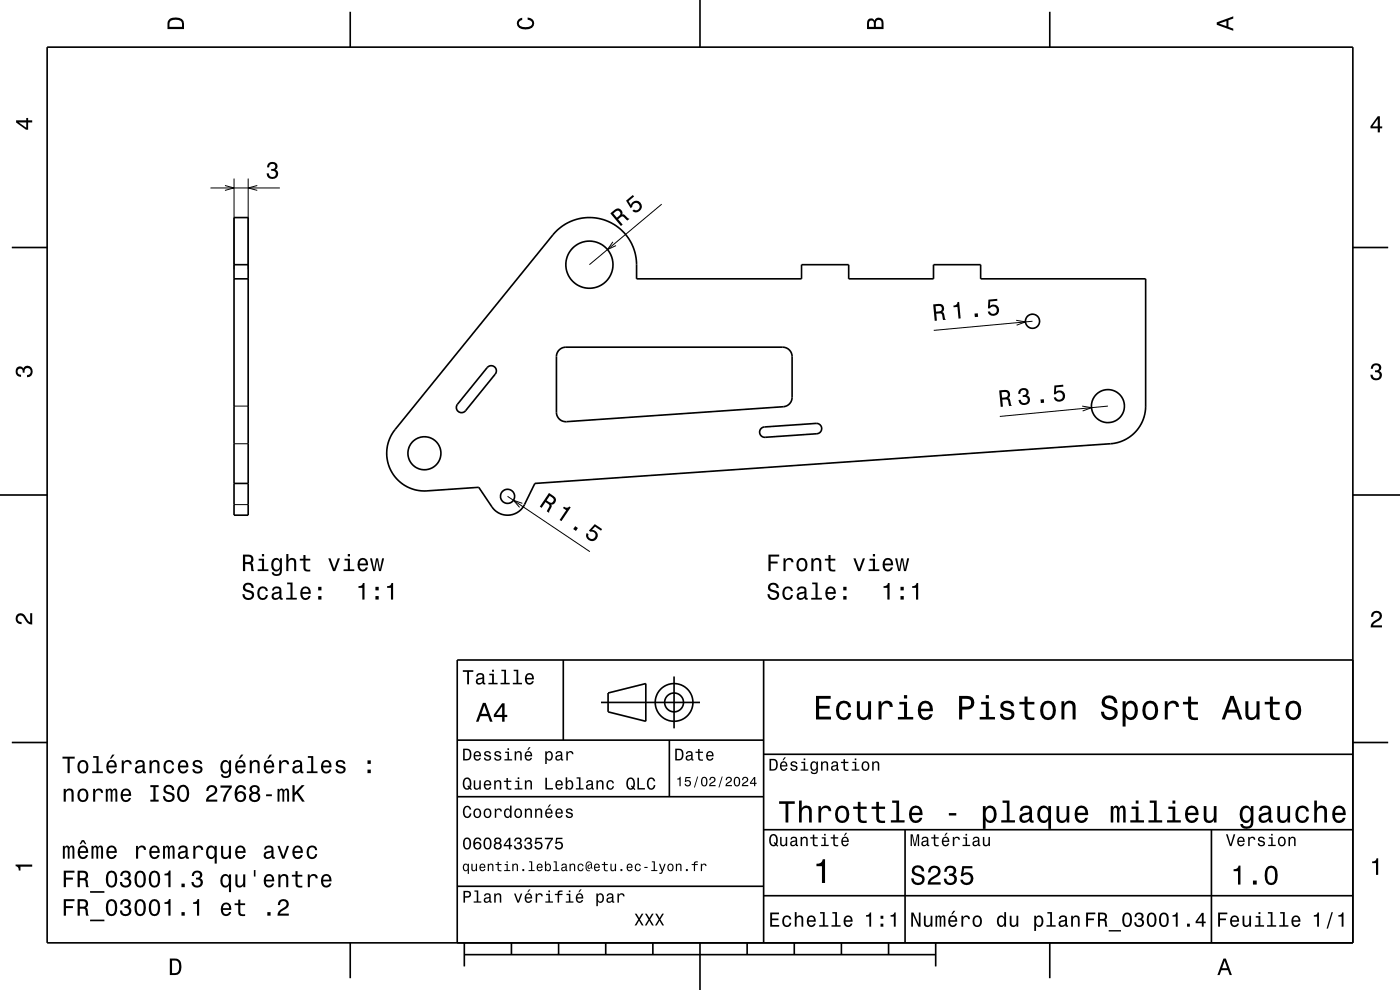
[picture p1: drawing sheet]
<svg xmlns="http://www.w3.org/2000/svg" width="297mm" height="210mm" viewBox="0 0 297 210" stroke-linecap="round" stroke-linejoin="round" font-family="sans-serif">
<g fill="none" stroke="#000" stroke-width=".21">
<path d="M44.7 39.9h14.7M47.7 39.4l1.9 .5-1.9 .5M49.6 37.9v19.2M52.7 37.9v19.2M54.6 39.4l-1.9 .5 1.9 .5M130 51.3l-1.1 1.6 1.8-.8M140.4 43.3l-15.4 12.8M215.6 67.9l1.9 .4-1.8 .7M219 68.1l-20.9 2M49.6 94.1h3.1M49.6 86.1h3.1M229.6 86.1l2 .4-1.9 .7"/>
<path d="M235 86.1l-22.9 2.2M49.6 107h3.1M107.7 105.3l17.4 11.7M110.8 106.8l-1.9-.7 1.3 1.5"/>
</g>
<g fill="none" stroke="#000" stroke-width=".35">
<path d="M10 10h277v190h-277zM74.3 2.5v7.5M148.5 0v10M222.7 2.5v7.5M2.5 52.5h7.5M49.6 59.1h3.1M49.6 56.1h3.1M49.6 46.1h3.1v63.2h-3.1zM118 49a10 10 0 0 1 10.9-2.1 10 10 0 0 1 6.1 9.2v3h35v-3h10v3h18v-3h10v3h35v27a8 8 0 0 1-7.4 8l-122.1 8.4-2.2 4.5a4 4 0 0 1-6.9 .5l-2.8-4.1-11 .7a8 8 0 0 1-7.7-4.3 8 8 0 0 1 .9-8.7zM287 52.5h7.5M103.4 78a1.1 1.1 0 0 1 1.5-.2 1.1 1.1 0 0 1 .2 1.6l-6.3 7.7a1.1 1.1 0 0 1-1.6 .2 1.1 1.1 0 0 1-.1-1.6zM118.7 74.2l.6-.4 .7-.2h46a2 2 0 0 1 2 2v8.7a2 2 0 0 1-1.8 2l-46 3.1a2 2 0 0 1-2.2-1.9v-12l.2-.7z"/>
<path d="M161.5 90.9l.7-.3 10.9-.8a1.1 1.1 0 0 1 1.2 1 1.1 1.1 0 0 1-1 1.2l-11 .8a1.1 1.1 0 0 1-1.1-.7 1.1 1.1 0 0 1 .3-1.2zM0 105h10M49.6 102.5h3.1M287 105h10M119.5 140v17M162 140v60M287 140h-190v60M2.5 157.5h7.5M97 157h65M127.5 149h21M129 147l8-2v8l-8-2zM142 157v12"/>
<path d="M143 143.5v11M287 157.5h7.5M97 169h65M162 176h125M162 160h125M192 176v24M257 176v24M97 188h65M162 190h125M74.3 200v7.5M98.5 202.5h100M98.5 200v5"/>
<path d="M108.5 200v2.5M118.5 200v2.5M128.5 200v2.5M138.5 200v2.5M148.5 200v10M158.5 200v2.5M168.5 200v2.5M178.5 200v2.5M188.5 200v2.5M198.5 200v5M222.7 200v7.5"/>
<circle cx="125" cy="56.1" r="5"/>
<circle cx="219" cy="68.1" r="1.5"/>
<circle cx="90" cy="96.1" r="3.5"/>
<circle cx="235" cy="86.1" r="3.5"/>
<circle cx="107.7" cy="105.3" r="1.5"/>
<circle cx="143" cy="149" r="2"/>
<circle cx="143" cy="149" r="4"/>
</g>
<g fill="#000">
<path d="M36 4a2.18 2.18 0 0 0-.5 2.2h3.5v-1.2a1.43 1.43 0 0 0-1.7-1.3zM36.3 4.4a2.15 2.15 0 0 1 2.2 .3l.1 1h-2.6v-1z" fill-rule="evenodd"/>
<path d="M109.9 4.2l.9-.4v.4a.7 .7 0 0 0-.7 .5 .7 .7 0 0 0 .3 .8 1.7 1.7 0 0 0 2.5-.5 .9 .9 0 0 0-1-.8v-.5a1.24 1.24 0 0 1 1.4 1.1 1.24 1.24 0 0 1-1 1.4 2.22 2.22 0 0 1-2.5-.7l-.2-.5z" fill-rule="evenodd"/>
<path d="M184.2 4.2l-.3 .7v1.3h3.5v-1.3a.98 .98 0 0 0-.7-1.1 .98 .98 0 0 0-1.2 .6 .84 .84 0 0 0-1.3-.2zM184.5 4.5a.54 .54 0 0 1 .6-.1 .54 .54 0 0 1 .3 .6v.7h-1zM185.9 4.4a.62 .62 0 0 1 .8-.1 .62 .62 0 0 1 .3 .6v.8h-1.2z" fill-rule="evenodd"/>
<path d="M258.1 4.7v.6l3.5 1.2v-.4l-1-.4v-1.4l1-.4v-.4zM258.6 5l1.6-.5v1z" fill-rule="evenodd"/>
<path d="M3.4 25.5v.5l2.1 1.5h.5v-1.5h.8v-.5h-.8v-.5h-.4v.5zM4 26h1.6v1.1z" fill-rule="evenodd"/>
<path d="M57 34.6a1.08 1.08 0 0 1 1.3-.2 1.08 1.08 0 0 1 .5 1.3l-.4 .3a1.06 1.06 0 0 1 .6 1.3 1.06 1.06 0 0 1-1.2 .7 1.1 1.1 0 0 1-1.2-1.2h.4a.71 .71 0 0 0 1 .7 .71 .71 0 0 0 .1-1.2l-.6-.1v-.4a.61 .61 0 0 0 .8-.2 .61 .61 0 0 0-.2-.8 .61 .61 0 0 0-.8 .1l-.2 .6h-.4z" fill-rule="evenodd"/>
<path d="M292.3 24.7l-1.6 2.1v.4h1.6v.9h.4v-.9h.5v-.4h-.5v-2.1zM292.3 25.2v1.6h-1.1z" fill-rule="evenodd"/>
<path d="M129.5 45.3l2.2 2.6 .4-.3-1-1.1a.84 .84 0 0 1 1.3-.4l.7 .7 .4-.4-1.1-.9h-.4a.97 .97 0 0 0-.4-1.1 .97 .97 0 0 0-1.2 .1zM130.1 45.3a1.09 1.09 0 0 1 1.2-.6 .6 .6 0 0 1 .3 .6 .6 .6 0 0 1-.3 .5l-.4 .4z" fill-rule="evenodd"/>
<path d="M132.8 42.6l1.5-1.2 .2 .3-1.2 1 .5 .8a1.21 1.21 0 0 1 1.7-.7 1.21 1.21 0 0 1 .5 1.8 1.21 1.21 0 0 1-1.9 .1l.4-.3a.79 .79 0 0 0 1.1-.3 .79 .79 0 0 0-.4-1.1 .79 .79 0 0 0-1 .5l-.1 .4-.3 .3z" fill-rule="evenodd"/>
<path d="M198 64.6l.3 3.5 .5-.1-.2-1.5a.85 .85 0 0 1 1.3 .5l.2 .9 .5-.1-.4-1.4-.3-.2a.97 .97 0 0 0 .3-1.2 .97 .97 0 0 0-1.1-.5zM198.5 65a1.09 1.09 0 0 1 1.2 .1 .6 .6 0 0 1 0 .7 .6 .6 0 0 1-.6 .3h-.5z" fill-rule="evenodd"/>
<path d="M202.3 64.8v.4l.8-.1 .2 2.5 .5-.1-.3-3.5-.4 .1a.77 .77 0 0 1-.8 .7zM206.7 66.5l.1 .8 .7-.1-.1-.7zM209.7 63.6l-.1 1.8h.4a.8 .8 0 0 1 1.2-.3 .8 .8 0 0 1 0 1.2 .8 .8 0 0 1-1.2-.2h-.5a1.21 1.21 0 0 0 1.6 .9 1.21 1.21 0 0 0 .7-1.7 1.21 1.21 0 0 0-1.8-.4l.1-1 1.5-.1v-.4z" fill-rule="evenodd"/>
<path d="M291.1 77.4a1.08 1.08 0 0 1 1.4-.2 1.08 1.08 0 0 1 .4 1.2l-.3 .3a1.06 1.06 0 0 1 .5 1.3 1.06 1.06 0 0 1-1.2 .7 1.1 1.1 0 0 1-1.2-1.2h.5a.71 .71 0 0 0 1 .8 .71 .71 0 0 0 .1-1.3h-.6v-.4a.61 .61 0 0 0 .8-.3 .61 .61 0 0 0-.2-.8 .61 .61 0 0 0-.9 .2l-.1 .5h-.5z" fill-rule="evenodd"/>
<path d="M3.6 78a.86 .86 0 0 1 1.4 .2 1.06 1.06 0 0 1 1.2-.6 1.06 1.06 0 0 1 .7 1.2 1.1 1.1 0 0 1-1.2 1.2v-.4a.71 .71 0 0 0 .8-1 .71 .71 0 0 0-1.3-.1v.6h-.4a.61 .61 0 0 0-.3-.8 .61 .61 0 0 0-.8 .2 .61 .61 0 0 0 .2 .8l.6 .2v.4a1.15 1.15 0 0 1-1.2-.6 1.15 1.15 0 0 1 .3-1.3z" fill-rule="evenodd"/>
<path d="M212 82.8l.3 3.5h.5l-.2-1.5a.85 .85 0 0 1 1.3 .4l.2 .9h.5l-.4-1.5-.3-.2a.97 .97 0 0 0 .3-1.1 .97 .97 0 0 0-1.1-.6zM212.5 83.2a1.08 1.08 0 0 1 1.2 .2 .6 .6 0 0 1 0 .7 .6 .6 0 0 1-.6 .2l-.5 .1z" fill-rule="evenodd"/>
<path d="M216.2 82.7l-.2 .9 .5-.1a.62 .62 0 0 1 .2-.8 .62 .62 0 0 1 .9 .2 .62 .62 0 0 1-.2 .9h-.5l.1 .4a.72 .72 0 0 1 1 .4 .72 .72 0 0 1-.4 .9 .72 .72 0 0 1-1-.4l-.1-.3h-.4a1.18 1.18 0 0 0 1.6 1.1 1.18 1.18 0 0 0 .4-1.9l-.2-.1a.9 .9 0 0 0 .2-1.2 .9 .9 0 0 0-1.1-.4zM220.7 84.7l.1 .8 .7-.1-.1-.7zM223.7 81.8l-.1 1.9 .4-.1a.8 .8 0 0 1 1.2-.3 .8 .8 0 0 1 0 1.2 .8 .8 0 0 1-1.2-.2h-.5a1.21 1.21 0 0 0 1.6 .9 1.21 1.21 0 0 0 .7-1.7 1.21 1.21 0 0 0-1.8-.4l.1-.9 1.5-.2-.1-.4z" fill-rule="evenodd"/>
<path d="M116.5 104.6l-2 2.9 .4 .2 .8-1.2a.84 .84 0 0 1 .7 1.1l-.4 .9 .5 .3 .6-1.4-.2-.4a.97 .97 0 0 0 1-.7 .97 .97 0 0 0-.5-1.1zM116.6 105.2a1.09 1.09 0 0 1 .9 .9 .6 .6 0 0 1-.5 .5 .6 .6 0 0 1-.6-.2l-.4-.3z" fill-rule="evenodd"/>
<path d="M119.6 107.5l-.2 .3 .7 .4-1.4 2.1 .4 .2 2-2.9-.3-.2a.77 .77 0 0 1-1.2 .1zM122 111.6l-.4 .6 .6 .4 .4-.6zM126.2 111.2l-1.3 1.4 .4 .2a.79 .79 0 0 1 1 .5 .79 .79 0 0 1-.6 1 .79 .79 0 0 1-.9-.7l.1-.3-.4-.2a1.21 1.21 0 0 0 .6 1.7 1.21 1.21 0 0 0 1.6-.9 1.21 1.21 0 0 0-1.1-1.5l.6-.7 1.3 .9 .2-.4z" fill-rule="evenodd"/>
<path d="M3.6 130.4a1.22 1.22 0 0 1 2 .7l.4 .6 .4 .3v-1.9h.4v2.4a1.8 1.8 0 0 1-1.7-1.4 .71 .71 0 0 0-.9-.5 .71 .71 0 0 0-.5 .8 .71 .71 0 0 0 .9 .5v.5a1.18 1.18 0 0 1-1.2-.7 1.18 1.18 0 0 1 .2-1.3z" fill-rule="evenodd"/>
<path d="M51.5 117.6v3.5h.5v-1.4a.85 .85 0 0 1 1.2 .5l.2 .9h.5l-.3-1.4-.3-.3a.97 .97 0 0 0 .4-1.1 .97 .97 0 0 0-1-.7zM52 118.1a1.08 1.08 0 0 1 1.2 .3 .61 .61 0 0 1 0 .6 .61 .61 0 0 1-.6 .2h-.6zM54.9 118.5v.4h.7v1.9h-.9v.3h2.2v-.3h-.9v-2.3zM55.6 117.5v.5h.4v-.5zM57.8 118.7a1.57 1.57 0 0 0 .8 2.5l.4-.1 .4-.4a.73 .73 0 0 1-.3 1 .73 .73 0 0 1-1-.3h-.5a1.1 1.1 0 0 0 1.3 .8 1.1 1.1 0 0 0 .9-1.2v-2.6h-.4v.5l-.4-.4a.89 .89 0 0 0-1.2 .2zM58.2 119a.63 .63 0 0 1 .7-.2 .63 .63 0 0 1 .4 .5 1.11 1.11 0 0 1-.6 1.5 1.2 1.2 0 0 1-.5-1.8zM60.7 117.5v3.6h.5v-1.5a.63 .63 0 0 1 .5-.9 .63 .63 0 0 1 .7 .8v1.6h.4v-1.7a.88 .88 0 0 0-.6-1 .88 .88 0 0 0-1 .4v-1.3zM64.4 117.7v.8h-.8v.4h.8v1.8a1.04 1.04 0 0 0 1.4 .5v-.4a.68 .68 0 0 1-1-.3v-1.6h1v-.4h-1v-.8zM69.6 118.4l1.1 2.7h.4l1-2.7h-.4l-.8 2.2-.8-2.2zM73.1 118.5v.4h.7v1.9h-.9v.3h2.3v-.3h-1v-2.3zM73.8 117.5v.5h.4v-.5zM76.1 118.7a1.54 1.54 0 0 0 .8 2.5 1.06 1.06 0 0 0 1.1-.8h-.4l-.2 .3-.4 .1a.75 .75 0 0 1-.7-.9h1.8a1.16 1.16 0 0 0-.5-1.4 1.16 1.16 0 0 0-1.5 .2zM76.5 118.9a.66 .66 0 0 1 .8-.1 .66 .66 0 0 1 .3 .7h-1.3zM78.5 118.4l.7 2.7h.4l.4-2.3 .4 2.3h.4l.7-2.7h-.4l-.5 2.3-.4-2.3h-.4l-.4 2.3-.5-2.3z" fill-rule="evenodd"/>
<path d="M51.8 123.9a.96 .96 0 0 0-.2 1.1 .96 .96 0 0 0 .9 .6 .77 .77 0 0 1 .9 .9 .84 .84 0 0 1-.9 .3 .84 .84 0 0 1-.6-.8h-.5a1.21 1.21 0 0 0 1.5 1.3 1.21 1.21 0 0 0 .7-1.8l-.8-.3a.72 .72 0 0 1-.8-.6 .7 .7 0 0 1 .8-.6 .7 .7 0 0 1 .6 .7h.4a1.17 1.17 0 0 0-.7-1.1 1.17 1.17 0 0 0-1.3 .3zM54.9 124.8a1.53 1.53 0 0 0 .8 2.5 1.05 1.05 0 0 0 1.1-1.1h-.4a.67 .67 0 0 1-.6 .7 .67 .67 0 0 1-.7-.6 1.12 1.12 0 0 1 .6-1.5 .59 .59 0 0 1 .7 .6h.4a1.09 1.09 0 0 0-.7-1 1.09 1.09 0 0 0-1.2 .4zM58 124.6l-.3 .7h.4a.55 .55 0 0 1 .7-.6 .55 .55 0 0 1 .4 .8l-.2 .1a1 1 0 0 0-1.1 .2 1 1 0 0 0-.2 1 .94 .94 0 0 0 1.6 0l.1 .3 .6 .1v-.3l-.3-.1v-1.6a1.02 1.02 0 0 0-1.7-.6zM58.2 126.1l1.1-.3a.77 .77 0 0 1-.2 .9 .77 .77 0 0 1-.9 .1zM60.9 123.6v.3h.7v2.9h-.9v.4h2.3v-.4h-.9v-3.2zM64 124.8a1.54 1.54 0 0 0 .8 2.5 1.06 1.06 0 0 0 1.1-.9h-.5l-.2 .4-.3 .1a.76 .76 0 0 1-.7-.9h1.7a1.17 1.17 0 0 0-.5-1.4 1.17 1.17 0 0 0-1.4 .2zM64.4 125a.66 .66 0 0 1 .7-.1 .66 .66 0 0 1 .4 .7h-1.3zM67.5 126.4v.8h.7v-.8zM67.5 124.5v.7h.7v-.7z" fill-rule="evenodd"/>
<path d="M76 124.3v.4h.9v2.5h.4v-3.5h-.3a.77 .77 0 0 1-1 .6zM79.6 126.4v.8h.7v-.8zM79.6 124.5v.7h.7v-.7zM82.1 124.3v.4h.8v2.5h.5v-3.5h-.3a.77 .77 0 0 1-1 .6z" fill-rule="evenodd"/>
<path d="M163 117.6v3.5h.5v-1.6h1.5v-.4h-1.5v-1h1.8v-.5zM166.2 118.4v2.7h.5v-1.5a.66 .66 0 0 1 .3-.8 .66 .66 0 0 1 .8 .2l.1 .3h.4a.89 .89 0 0 0-.7-.9 .89 .89 0 0 0-1 .5v-.5zM169.3 118.7a1.53 1.53 0 0 0 .8 2.5 1.48 1.48 0 0 0 1.2-1.4 1.48 1.48 0 0 0-1.2-1.5l-.5 .1zM169.6 119a.67 .67 0 0 1 .7-.2 .67 .67 0 0 1 .5 .5 1.11 1.11 0 0 1-.7 1.5 1.17 1.17 0 0 1-.5-1.8zM172.1 118.4v2.7h.5v-1.5a.63 .63 0 0 1 .5-.9 .63 .63 0 0 1 .7 .8v1.6h.4v-1.7a.89 .89 0 0 0-.6-1 .89 .89 0 0 0-1.1 .4v-.4zM175.8 117.7v.8h-.8v.4h.8v1.8a1.05 1.05 0 0 0 1.4 .5v-.4a.68 .68 0 0 1-1-.3v-1.6h1v-.4h-1v-.8zM181 118.4l1 2.7h.5l1-2.7h-.5l-.7 2.2-.8-2.2zM184.5 118.5v.4h.7v1.9h-.9v.3h2.2v-.3h-.9v-2.3zM185.2 117.5v.5h.4v-.5zM187.5 118.7a1.54 1.54 0 0 0 .8 2.5 1.06 1.06 0 0 0 1.1-.8h-.4l-.2 .3-.4 .1a.76 .76 0 0 1-.7-.9h1.8a1.17 1.17 0 0 0-.5-1.4 1.17 1.17 0 0 0-1.5 .2zM187.9 118.9a.66 .66 0 0 1 .8-.1 .66 .66 0 0 1 .3 .7h-1.3zM189.9 118.4l.7 2.7h.4l.4-2.3 .4 2.3h.4l.7-2.7h-.5l-.4 2.3-.4-2.3h-.4l-.4 2.3-.5-2.3z" fill-rule="evenodd"/>
<path d="M163.2 123.9a.96 .96 0 0 0-.2 1.1 .96 .96 0 0 0 .9 .6 .77 .77 0 0 1 .9 .9 .84 .84 0 0 1-.9 .3 .84 .84 0 0 1-.6-.8h-.5a1.21 1.21 0 0 0 1.5 1.3 1.21 1.21 0 0 0 .7-1.8l-.8-.3a.71 .71 0 0 1-.8-.6 .7 .7 0 0 1 .7-.6 .7 .7 0 0 1 .7 .7h.4a1.16 1.16 0 0 0-.7-1.1 1.16 1.16 0 0 0-1.3 .3zM166.3 124.8a1.53 1.53 0 0 0 .8 2.5 1.06 1.06 0 0 0 1.1-1.1h-.4a.67 .67 0 0 1-.6 .7 .67 .67 0 0 1-.7-.6 1.12 1.12 0 0 1 .6-1.5 .6 .6 0 0 1 .7 .6h.4a1.09 1.09 0 0 0-.8-1 1.09 1.09 0 0 0-1.1 .4zM169.4 124.6l-.3 .7h.4a.55 .55 0 0 1 .7-.6 .55 .55 0 0 1 .4 .8l-.2 .1a1 1 0 0 0-1.1 .2 1 1 0 0 0-.2 1 .93 .93 0 0 0 1.6 0l.1 .3 .6 .1v-.3l-.3-.1v-1.6a1.02 1.02 0 0 0-.7-.8 1.02 1.02 0 0 0-1 .2zM169.5 126.1l1.1-.3a.77 .77 0 0 1-.2 .9 .77 .77 0 0 1-.8 .1l-.2-.4zM172.3 123.6v.3h.7v2.9h-.9v.4h2.3v-.4h-1v-3.2zM175.4 124.8a1.54 1.54 0 0 0 .8 2.5 1.06 1.06 0 0 0 1.1-.9h-.5l-.2 .4-.4 .1a.75 .75 0 0 1-.7-.9h1.8a1.16 1.16 0 0 0-.5-1.4 1.16 1.16 0 0 0-1.4 .2zM175.7 125a.66 .66 0 0 1 .8-.1 .66 .66 0 0 1 .4 .7h-1.4zM178.9 126.4v.8h.7v-.8zM178.9 124.5v.7h.7v-.7z" fill-rule="evenodd"/>
<path d="M187.4 124.3v.4h.9v2.5h.4v-3.5h-.3a.77 .77 0 0 1-1 .6zM191 126.4v.8h.7v-.8zM191 124.5v.7h.7v-.7zM193.5 124.3v.4h.8v2.5h.5v-3.5h-.4a.78 .78 0 0 1-.9 .6z" fill-rule="evenodd"/>
<path d="M291.2 129.9a1.18 1.18 0 0 1 1.9 .3 1.18 1.18 0 0 1-1 1.7l-.5 .3-.3 .5h1.9v.4h-2.4a1.8 1.8 0 0 1 1.4-1.8 .71 .71 0 0 0 .5-.8 .71 .71 0 0 0-.9-.5 .71 .71 0 0 0-.5 .8h-.4z" fill-rule="evenodd"/>
<path d="M98.2 158.8v2.5h.9a1.37 1.37 0 0 0 .7-2.2 1.56 1.56 0 0 0-1.6-.3zM98.6 159.1a.98 .98 0 0 1 1.1 .7 .98 .98 0 0 1-.6 1.2h-.5zM100.7 159.6a1.04 1.04 0 0 0-.2 1.2 1.04 1.04 0 0 0 1 .5l.5-.5h-.3l-.4 .3a.54 .54 0 0 1-.5-.7h1.3a.83 .83 0 0 0-.4-.9 .83 .83 0 0 0-1 .1zM100.9 159.7l.2-.1a.47 .47 0 0 1 .5 .1 .47 .47 0 0 1 .1 .5h-.9zM102.9 159.5l-.2 .1a.69 .69 0 0 0 .9 .9l.2 .1a.43 .43 0 0 1-.4 .5 .43 .43 0 0 1-.4-.4h-.3a.74 .74 0 0 0 .9 .7 .74 .74 0 0 0 .5-1l-1-.4a.38 .38 0 0 1 .3-.5 .38 .38 0 0 1 .4 .4h.3a.78 .78 0 0 0-1.2-.4zM105.1 159.5l-.2 .1a.69 .69 0 0 0 .9 .9l.2 .1a.43 .43 0 0 1-.4 .5 .43 .43 0 0 1-.5-.4h-.3a.74 .74 0 0 0 .9 .7 .74 .74 0 0 0 .5-1l-.9-.4a.38 .38 0 0 1 .3-.5 .38 .38 0 0 1 .4 .4h.3a.77 .77 0 0 0-1.2-.4zM107.2 159.4v.3h.5v1.3h-.7v.3h1.6v-.3h-.6v-1.6zM107.7 158.7v.4h.3v-.4zM109.2 159.4v1.9h.3v-1.1a.45 .45 0 0 1 .4-.6 .45 .45 0 0 1 .5 .5v1.2h.3v-1.3a.63 .63 0 0 0-.5-.7 .63 .63 0 0 0-.7 .4v-.3zM112.2 158.5l-.4 .6h.3l.5-.6zM111.5 159.6a1.04 1.04 0 0 0-.2 1.2 1.04 1.04 0 0 0 1.1 .5l.5-.5h-.3l-.5 .3a.54 .54 0 0 1-.5-.7h1.3a.83 .83 0 0 0-.4-.9 .83 .83 0 0 0-1 .1zM111.8 159.7l.1-.1a.48 .48 0 0 1 .5 .1 .48 .48 0 0 1 .2 .5h-1zM115.7 159.4v2.7h.3v-1.1a.66 .66 0 0 0 .7 .4 .66 .66 0 0 0 .5-.6 .91 .91 0 0 0 0-1.1 .91 .91 0 0 0-1-.3l-.2 .3v-.3zM116.1 159.8a.45 .45 0 0 1 .5-.2 .45 .45 0 0 1 .3 .4 .65 .65 0 0 1 .1 .8 .65 .65 0 0 1-.7 .2 .98 .98 0 0 1-.2-1.2zM118.1 159.5l-.2 .4h.3a.39 .39 0 0 1 .4-.3 .39 .39 0 0 1 .3 .5h-.1a.65 .65 0 0 0-1 .4 .65 .65 0 0 0 .6 .9l.6-.3 .1 .2h.4v-.2l-.2-.1v-1.1a.72 .72 0 0 0-.5-.6 .72 .72 0 0 0-.7 .2zM118.2 160.6l.8-.3a.55 .55 0 0 1-.2 .7 .55 .55 0 0 1-.6 0zM120.1 159.4v1.9h.4v-1.1a.47 .47 0 0 1 .2-.6 .47 .47 0 0 1 .6 .2v.2h.4a.64 .64 0 0 0-.5-.7 .64 .64 0 0 0-.8 .4v-.3z" fill-rule="evenodd"/>
<path d="M98.2 142.2v.3h.9v2.7h.4v-2.7h.9v-.3zM101.3 143l-.3 .5h.4a.47 .47 0 0 1 .5-.4 .47 .47 0 0 1 .4 .6l-.2 .1a.84 .84 0 0 0-1 .2 .84 .84 0 0 0 0 1.1 .9 .9 0 0 0 1.3-.2l.1 .2 .5 .1v-.3l-.3-.1v-1.3a.87 .87 0 0 0-1.4-.5zM101.4 144.3l.9-.3a.66 .66 0 0 1-.1 .7 .66 .66 0 0 1-.8 .1zM103.8 142.9v.3h.6v1.6h-.8v.4h2v-.4h-.8v-1.9zM104.4 142.1v.4h.4v-.4zM106.4 142.1v.3h.6v2.4h-.8v.4h1.9v-.4h-.7v-2.7zM109 142.1v.3h.6v2.4h-.8v.4h1.9v-.4h-.7v-2.7zM111.6 143.1a1.32 1.32 0 0 0 .7 2.1 .9 .9 0 0 0 .9-.7h-.3l-.2 .3-.4 .1a.65 .65 0 0 1-.6-.8h1.6a1 1 0 0 0-.4-1.2 1 1 0 0 0-1.3 .2zM111.9 143.3a.57 .57 0 0 1 .7-.1 .57 .57 0 0 1 .3 .6h-1.2z" fill-rule="evenodd"/>
<path d="M102.4 149.1l-1.4 4h.5l.4-1.2h1.6l.4 1.2h.6l-1.5-4zM102.7 149.7l.7 1.7h-1.3zM106.5 149.2l-1.7 2.4v.5h1.7v1h.5v-1h.6v-.5h-.6v-2.4zM106.5 149.9v1.7h-1.3z" fill-rule="evenodd"/>
<path d="M143.2 158.8v2.5h.9a1.37 1.37 0 0 0 .7-2.2 1.56 1.56 0 0 0-1.6-.3zM143.6 159.1a.98 .98 0 0 1 1.1 .7 .98 .98 0 0 1-.6 1.2h-.5zM145.7 159.5l-.2 .4h.3a.39 .39 0 0 1 .5-.3 .39 .39 0 0 1 .3 .5h-.2a.65 .65 0 0 0-.9 .4 .65 .65 0 0 0 .5 .9l.7-.3v.2h.4v-.2l-.1-.1-.1-1.1a.73 .73 0 0 0-.4-.6 .73 .73 0 0 0-.8 .2zM145.8 160.6l.8-.3a.55 .55 0 0 1-.1 .7 .55 .55 0 0 1-.7 0zM148.1 158.9v.5h-.5v.3h.5v1.3a.75 .75 0 0 0 1 .4v-.3a.48 .48 0 0 1-.7-.3v-1.1h.7v-.3h-.7v-.5zM150 159.6a1.04 1.04 0 0 0-.2 1.2 1.04 1.04 0 0 0 1.1 .5l.5-.5h-.4l-.4 .3a.54 .54 0 0 1-.5-.7h1.3a.83 .83 0 0 0-.4-.9 .83 .83 0 0 0-1 .1zM150.3 159.7l.1-.1a.48 .48 0 0 1 .5 .1 .48 .48 0 0 1 .2 .5h-1z" fill-rule="evenodd"/>
<path d="M173.1 147.6v5h3.2v-.6h-2.5v-1.7h2.2v-.6h-2.2v-1.5h2.4v-.6zM177.8 149.2a2.59 2.59 0 0 0 .5 3.4 1.58 1.58 0 0 0 2.3-1.4h-.6a.95 .95 0 0 1-.9 1 .95 .95 0 0 1-1-.9 1.59 1.59 0 0 1 .9-2.1 .85 .85 0 0 1 .9 .8h.7a1.56 1.56 0 0 0-1.1-1.3 1.56 1.56 0 0 0-1.7 .5zM181.8 148.8v2.5a1.27 1.27 0 0 0 .9 1.4 1.27 1.27 0 0 0 1.5-.7v.6h.6v-3.8h-.6v2.2a.92 .92 0 0 1-.6 1.1 .92 .92 0 0 1-1.2-.4v-2.9zM186.4 148.8v3.8h.6v-2.2a.95 .95 0 0 1 .5-1.1 .95 .95 0 0 1 1.2 .3l.1 .4h.6a1.28 1.28 0 0 0-1-1.4 1.28 1.28 0 0 0-1.4 .8v-.6zM190.8 148.9v.5h1v2.7h-1.3v.5h3.2v-.5h-1.3v-3.2zM191.8 147.4v.8h.6v-.8zM195.1 149.2a2.62 2.62 0 0 0 .5 3.4 1.57 1.57 0 0 0 2.2-1.1h-.6l-.3 .5-.5 .2a1.08 1.08 0 0 1-1-1.3h2.5a1.66 1.66 0 0 0-.7-2 1.66 1.66 0 0 0-2.1 .3zM195.6 149.5a.94 .94 0 0 1 1.2-.2 .94 .94 0 0 1 .5 1h-1.9zM203.5 147.6v5h.6v-2.1h.8a1.47 1.47 0 0 0 1.8-1.2 1.47 1.47 0 0 0-1.5-1.7zM204.1 148.2a1.6 1.6 0 0 1 1.8 .5 .86 .86 0 0 1 0 .9 .86 .86 0 0 1-.9 .3h-.9zM208.1 148.9v.5h1v2.7h-1.3v.5h3.3v-.5h-1.3v-3.2zM209.1 147.4v.8h.7v-.8zM212.6 148.9a1.08 1.08 0 0 0-.3 1.2 1.08 1.08 0 0 0 1 .7l1.1 .4a.57 .57 0 0 1 .2 .6 .57 .57 0 0 1-.5 .4 .96 .96 0 0 1-1.4-.8h-.6a1.6 1.6 0 0 0 1.3 1.4 1.6 1.6 0 0 0 1.7-.8 1.13 1.13 0 0 0-1-1.6l-1.1-.3-.2-.4a.87 .87 0 0 1 .9-.5 .87 .87 0 0 1 .8 .6h.6a1.41 1.41 0 0 0-2.1-1.1zM217.4 147.8v1.1h-1.1v.5h1.1v2.6l.2 .4 .4 .3h1.4v-.5a.97 .97 0 0 1-1.4-.5v-2.3h1.4v-.5h-1.4v-1.1zM221.1 149.2a2.56 2.56 0 0 0 .5 3.4 1.72 1.72 0 0 0 1.8-.2 1.72 1.72 0 0 0 .6-1.7 1.7 1.7 0 0 0-.9-1.9 1.7 1.7 0 0 0-2 .4zM221.6 149.6a.96 .96 0 0 1 1-.4 .96 .96 0 0 1 .7 .8 1.59 1.59 0 0 1-1 2.2 1.19 1.19 0 0 1-1-1.5zM225.2 148.8v3.8h.6v-2.2a.97 .97 0 0 1 .5-1.1 .97 .97 0 0 1 1.1 .2l.1 .7v2.4h.7v-2.5a1.27 1.27 0 0 0-.9-1.4 1.27 1.27 0 0 0-1.5 .6v-.5zM234.1 147.9a1.38 1.38 0 0 0-.3 1.5 1.38 1.38 0 0 0 1.3 .9 1.25 1.25 0 0 1 1.4 .9 1.15 1.15 0 0 1-1.3 .9 1.15 1.15 0 0 1-1-1.1h-.7a1.8 1.8 0 0 0 1.7 1.8 1.8 1.8 0 0 0 1.9-1.6 1.46 1.46 0 0 0-1.5-1.4l-.6-.2a.83 .83 0 0 1-.5-1.1 .83 .83 0 0 1 1.2-.3l.5 .5 .1 .4h.7a1.67 1.67 0 0 0-1-1.6 1.67 1.67 0 0 0-1.9 .4zM238.2 148.8v5.3h.6v-2.1a1.32 1.32 0 0 0 1.4 .7 1.32 1.32 0 0 0 1.1-1.1 2.43 2.43 0 0 0-.8-2.8 1.21 1.21 0 0 0-1.7 .5v-.5zM239.1 149.6a.9 .9 0 0 1 .9-.4 .9 .9 0 0 1 .7 .8 1.61 1.61 0 0 1-.9 2.2 1.18 1.18 0 0 1-1-1.5zM242.8 149.2a2.56 2.56 0 0 0 .5 3.4 1.72 1.72 0 0 0 1.8-.2 1.72 1.72 0 0 0 .6-1.7 1.7 1.7 0 0 0-.9-1.9 1.7 1.7 0 0 0-2 .4zM243.3 149.6a.96 .96 0 0 1 1-.4 .96 .96 0 0 1 .7 .8 1.59 1.59 0 0 1-1 2.2 1.19 1.19 0 0 1-1-1.5zM247.1 148.8v3.8h.6v-2.2a.95 .95 0 0 1 .5-1.1 .95 .95 0 0 1 1.2 .3l.1 .4h.6a1.28 1.28 0 0 0-1-1.4 1.28 1.28 0 0 0-1.4 .8v-.6zM252 147.8v1.1h-1v.5h1l.1 2.6 .2 .4 .4 .3h1.4v-.5a.97 .97 0 0 1-1.4-.5v-2.3h1.4v-.5h-1.4v-1.1zM261 147.6l-1.8 5h.6l.6-1.4h2l.5 1.4h.7l-1.9-5zM261.4 148.3l.7 2.2h-1.5zM264.2 148.8v2.5a1.27 1.27 0 0 0 .9 1.4 1.27 1.27 0 0 0 1.5-.7v.6h.6v-3.8h-.6v2.2a.92 .92 0 0 1-.6 1.1 .92 .92 0 0 1-1.1-.4l-.1-2.9zM269.4 147.8v1.1h-1.1v.5h1.1v2.6l.2 .4 .4 .3 .7 .1 .8-.1v-.5a.97 .97 0 0 1-1.4-.5l-.1-2.3h1.5v-.5h-1.5v-1.1zM273.1 149.2a2.56 2.56 0 0 0 .6 3.4 1.72 1.72 0 0 0 1.8-.2 1.72 1.72 0 0 0 .6-1.7 1.7 1.7 0 0 0-.9-1.9 1.7 1.7 0 0 0-2.1 .4zM273.6 149.6a.96 .96 0 0 1 1-.4 .96 .96 0 0 1 .7 .8 1.59 1.59 0 0 1-.9 2.2 1.19 1.19 0 0 1-1.1-1.5z" fill-rule="evenodd"/>
<path d="M13.5 167.3v2.7h.5v-1.5a.64 .64 0 0 1 .4-.8 .64 .64 0 0 1 .7 .4l.1 1.9h.4v-1.7a.89 .89 0 0 0-.6-1 .89 .89 0 0 0-1.1 .5v-.5zM16.7 167.6a1.53 1.53 0 0 0 .9 2.5 1.48 1.48 0 0 0 1.2-1.4 1.48 1.48 0 0 0-1.2-1.5l-.5 .1zM17.1 167.9a.67 .67 0 0 1 .7-.2 .67 .67 0 0 1 .5 .5 1.11 1.11 0 0 1-.7 1.6 1.17 1.17 0 0 1-.5-1.9zM19.8 167.3v2.7h.4v-1.5a.66 .66 0 0 1 .4-.8 .66 .66 0 0 1 .8 .3v.2h.5a.89 .89 0 0 0-.7-.9 .89 .89 0 0 0-1 .5v-.5zM22.4 167.3v2.7h.5v-2l.2-.3 .2-.1 .2 .3v2.1h.4v-2l.3-.4 .2 .1 .1 .4v1.9h.4v-1.8a.69 .69 0 0 0-.5-1l-.6 .4-.2-.2-.3-.2-.5 .4v-.3zM25.9 167.6a1.54 1.54 0 0 0 .8 2.5 1.05 1.05 0 0 0 1.1-.8h-.5l-.2 .3-.4 .1a.76 .76 0 0 1-.7-.9h1.8a1.16 1.16 0 0 0-.5-1.3 1.16 1.16 0 0 0-1.4 .1zM26.2 167.8a.66 .66 0 0 1 .8-.1 .66 .66 0 0 1 .4 .8h-1.4zM31.9 166.5v.5h.6v2.6h-.6v.4h1.8v-.4h-.7v-2.6h.7v-.5zM35 166.7a.96 .96 0 0 0-.3 1.1 .96 .96 0 0 0 .9 .6 .77 .77 0 0 1 .9 1 .84 .84 0 0 1-.9 .3 .84 .84 0 0 1-.6-.8h-.4a1.21 1.21 0 0 0 1.4 1.3 1.21 1.21 0 0 0 .8-1.8l-1.2-.4a.58 .58 0 0 1-.4-.9 .58 .58 0 0 1 .9-.2l.2 .2 .2 .5h.5a1.16 1.16 0 0 0-.7-1.1 1.16 1.16 0 0 0-1.3 .2zM37.9 166.9a2.53 2.53 0 0 0 .4 3.1 1.21 1.21 0 0 0 1.7-.9 1.93 1.93 0 0 0-.9-2.6l-.8 .1zM38.5 167l.3-.1a1.7 1.7 0 0 1 .4 2.7l-.4 .1a1.69 1.69 0 0 1-.3-2.7zM44.1 166.8l-.3 .4v.6h.4a.7 .7 0 0 1 .5-.8 .7 .7 0 0 1 .9 .5 .7 .7 0 0 1-.5 .8 1.8 1.8 0 0 0-1.4 1.7h2.4v-.4h-1.9a2.2 2.2 0 0 1 1.5-1.1 1.13 1.13 0 0 0 .1-1.7 1.13 1.13 0 0 0-1.7 0zM46.8 166.6v.5h1.9a5.2 5.2 0 0 0-1.4 2.9h.5a5.3 5.3 0 0 1 1.4-3v-.4zM50.3 166.8a2.39 2.39 0 0 0 .2 3.2 1.16 1.16 0 0 0 1.5-.3 1.16 1.16 0 0 0-.2-1.5 1.16 1.16 0 0 0-1.5 0 1.03 1.03 0 0 1 .8-1.3 .58 .58 0 0 1 .6 .6h.5a1.12 1.12 0 0 0-.7-.9 1.12 1.12 0 0 0-1.2 .2zM50.3 169a.75 .75 0 0 1 1.4 0 .75 .75 0 0 1-1.4 0zM53.2 166.8a.83 .83 0 0 0 .2 1.4 1.11 1.11 0 0 0-.4 1.5 1.11 1.11 0 0 0 1.5 .4 1.03 1.03 0 0 0 .7-.9 1.03 1.03 0 0 0-.5-1 .88 .88 0 0 0 .4-1.1 .88 .88 0 0 0-1.1-.6zM53.3 169.1a.71 .71 0 0 1 1.4 0 .71 .71 0 0 1-1.4 0zM53.4 167.5a.6 .6 0 0 1 1.2 0 .6 .6 0 0 1-1.2 0zM56.5 168.5v.4h1.2v-.4zM58.9 167.3v2.7h.4v-2l.2-.3 .3-.1 .1 .3v2.1h.4v-2l.4-.4 .2 .1v.4v1.9h.4v-1.8a.69 .69 0 0 0-.5-1l-.5 .4-.2-.2-.3-.2-.5 .4v-.3zM62 166.5v3.5h.5v-1.2l.4-.4 1.2 1.6h.6l-1.5-2 1.4-1.5h-.6l-1.5 1.7v-1.7z" fill-rule="evenodd"/>
<path d="M13.3 160.5v.4h1v3.1h.5v-3.1h1v-.4zM16.7 161.6a1.53 1.53 0 0 0 .9 2.5 1.48 1.48 0 0 0 1.2-1.5 1.48 1.48 0 0 0-1.2-1.4l-.5 .1zM17.1 161.9a.67 .67 0 0 1 .7-.3 .67 .67 0 0 1 .5 .6 1.11 1.11 0 0 1-.7 1.5 1.17 1.17 0 0 1-.5-1.8zM19.8 160.4v.4h.7v2.8h-.9v.4h2.2v-.4h-.9v-3.2zM23.8 160.1l-.5 .8h.3l.7-.8zM22.9 161.6a1.54 1.54 0 0 0 .8 2.5 1.06 1.06 0 0 0 1-.9h-.4l-.2 .4-.4 .1a.76 .76 0 0 1-.7-.9h1.8a1.17 1.17 0 0 0-.5-1.4 1.17 1.17 0 0 0-1.4 .2zM23.2 161.8a.66 .66 0 0 1 .8-.1 .66 .66 0 0 1 .3 .7h-1.3zM25.8 161.3v2.7h.5v-1.5a.66 .66 0 0 1 .3-.8 .66 .66 0 0 1 .9 .2v.2h.4a.89 .89 0 0 0-.7-.9 .89 .89 0 0 0-1 .5v-.4zM29 161.4l-.3 .7h.4a.55 .55 0 0 1 .7-.5 .55 .55 0 0 1 .4 .7l-.2 .1a1.14 1.14 0 0 0-1.4 .9 .73 .73 0 0 0 .8 .8l.5-.1 .4-.3 .1 .3h.6v-.3l-.3-.1v-1.6a1.02 1.02 0 0 0-.7-.8 1.02 1.02 0 0 0-1 .2zM29.2 162.9l1.1-.3a.77 .77 0 0 1-.2 .9 .77 .77 0 0 1-.9 .1zM31.7 161.3v2.7h.5v-1.6a.63 .63 0 0 1 .4-.7 .63 .63 0 0 1 .8 .3v2h.4v-1.8a.89 .89 0 0 0-.6-1 .89 .89 0 0 0-1 .5v-.4zM35 161.6a1.53 1.53 0 0 0 .8 2.5 1.05 1.05 0 0 0 1.1-1.1h-.4a.67 .67 0 0 1-.6 .7 .67 .67 0 0 1-.7-.6 1.11 1.11 0 0 1 .6-1.5 .6 .6 0 0 1 .7 .6h.4a1.09 1.09 0 0 0-.7-1 1.09 1.09 0 0 0-1.2 .4zM38 161.6a1.54 1.54 0 0 0 .8 2.5 1.06 1.06 0 0 0 1.1-.9h-.4l-.2 .4-.4 .1a.76 .76 0 0 1-.7-.9h1.8a1.17 1.17 0 0 0-.5-1.4 1.17 1.17 0 0 0-1.5 .2zM38.4 161.8a.66 .66 0 0 1 .8-.1 .66 .66 0 0 1 .3 .7h-1.3zM41.1 161.4a.76 .76 0 0 0-.2 .9 .76 .76 0 0 0 .7 .5l.9 .3a.63 .63 0 0 1-.6 .6 .63 .63 0 0 1-.7-.5h-.4a1.07 1.07 0 0 0 1.2 .9 1.07 1.07 0 0 0 .9-1.2l-.4-.4-1.1-.3a.54 .54 0 0 1 .4-.7 .54 .54 0 0 1 .7 .5h.4a1.03 1.03 0 0 0-.7-.8 1.03 1.03 0 0 0-1.1 .2zM47 161.6a1.57 1.57 0 0 0 .8 2.5l.4-.1 .4-.4a.73 .73 0 0 1-.3 1 .73 .73 0 0 1-1-.4h-.4a1.1 1.1 0 0 0 1.2 .9 1.1 1.1 0 0 0 .9-1.2v-2.6h-.4v.4l-.4-.4a.89 .89 0 0 0-1.2 .3zM47.4 161.9a.63 .63 0 0 1 .7-.3 .63 .63 0 0 1 .4 .6 1.11 1.11 0 0 1-.6 1.5 1.2 1.2 0 0 1-.5-1.8zM51.1 160.1l-.5 .8h.3l.7-.8zM50.2 161.6a1.54 1.54 0 0 0 .8 2.5 1.06 1.06 0 0 0 1.1-.9h-.5l-.2 .4-.4 .1a.76 .76 0 0 1-.7-.9h1.8a1.17 1.17 0 0 0-.5-1.4 1.17 1.17 0 0 0-1.4 .2zM50.5 161.8a.66 .66 0 0 1 .8-.1 .66 .66 0 0 1 .4 .7h-1.4zM53 161.3v2.7h.4v-1.6a.64 .64 0 0 1 .4-.7 .64 .64 0 0 1 .8 .3v2h.5v-1.8a.89 .89 0 0 0-.6-1 .89 .89 0 0 0-1.1 .5v-.4zM57.2 160.1l-.5 .8h.3l.7-.8zM56.3 161.6a1.54 1.54 0 0 0 .7 2.5 1.05 1.05 0 0 0 1.1-.9h-.4l-.2 .4-.4 .1a.76 .76 0 0 1-.7-.9h1.8a1.16 1.16 0 0 0-.5-1.4 1.16 1.16 0 0 0-1.4 .2zM56.6 161.8a.66 .66 0 0 1 .8-.1 .66 .66 0 0 1 .3 .7h-1.3zM59.2 161.3v2.7h.5v-1.5a.66 .66 0 0 1 .3-.8 .66 .66 0 0 1 .9 .2v.2h.4a.89 .89 0 0 0-.7-.9 .89 .89 0 0 0-1 .5v-.4zM62.4 161.4l-.3 .7h.4a.55 .55 0 0 1 .7-.5 .55 .55 0 0 1 .4 .7l-.2 .1a1 1 0 0 0-1.1 .2 1 1 0 0 0-.2 1 .94 .94 0 0 0 1.6 .1l.1 .3h.6v-.3l-.3-.1v-1.6a1.02 1.02 0 0 0-1.7-.6zM62.5 162.9l1.1-.3a.77 .77 0 0 1-.2 .9 .77 .77 0 0 1-.8 .1zM65.3 160.4v.4h.7v2.8h-.9v.4h2.3v-.4h-.9v-3.2zM68.4 161.6a1.54 1.54 0 0 0 .8 2.5 1.06 1.06 0 0 0 1.1-.9h-.5l-.2 .4-.4 .1a.76 .76 0 0 1-.7-.9h1.8a1.17 1.17 0 0 0-.5-1.4 1.17 1.17 0 0 0-1.4 .2zM68.7 161.8a.66 .66 0 0 1 .8-.1 .66 .66 0 0 1 .4 .7h-1.4zM71.5 161.4a.76 .76 0 0 0-.2 .9 .76 .76 0 0 0 .7 .5l.9 .3a.63 .63 0 0 1-.6 .6 .63 .63 0 0 1-.7-.5h-.4a1.07 1.07 0 0 0 1.2 .9 1.07 1.07 0 0 0 .9-1.2l-.4-.4-1.1-.3a.53 .53 0 0 1 .4-.7 .53 .53 0 0 1 .6 .5h.5a1.03 1.03 0 0 0-.7-.8 1.03 1.03 0 0 0-1.1 .2zM78 163.3v.7h.7v-.7zM78 161.3v.7h.7v-.7z" fill-rule="evenodd"/>
<path d="M98.4 178a1.44 1.44 0 0 0 .7 2.2 1.45 1.45 0 0 0 .6-2.2 .79 .79 0 0 0-1.3 0zM98.8 178h.5a1.69 1.69 0 0 1 0 1.9h-.5a1.71 1.71 0 0 1 0-1.9zM100.8 177.8a1.72 1.72 0 0 0 .1 2.3 .83 .83 0 0 0 1.1-.2 .83 .83 0 0 0-.1-1.1 .83 .83 0 0 0-1.2 0 .74 .74 0 0 1 .6-.9l.3 .1 .2 .3h.3a.8 .8 0 0 0-.5-.6 .8 .8 0 0 0-.8 .1zM100.7 179.4a.55 .55 0 0 1 1.1 0 .55 .55 0 0 1-1.1 0zM102.8 178a1.44 1.44 0 0 0 .6 2.2 1.45 1.45 0 0 0 .7-2.2 .79 .79 0 0 0-1.3 0zM103.2 178h.5a1.71 1.71 0 0 1 0 1.9h-.5a1.69 1.69 0 0 1 0-1.9zM105 177.8l-.1 .2a.57 .57 0 0 0 .2 .8 .78 .78 0 0 0-.1 1.2 .78 .78 0 0 0 1.2 0 .78 .78 0 0 0-.2-1.2 .68 .68 0 0 0 .2-1 .68 .68 0 0 0-.9-.1zM105.1 179.5a.51 .51 0 0 1 1 0 .51 .51 0 0 1-1 0zM105.2 178.3a.42 .42 0 0 1 .8 0 .42 .42 0 0 1-.8 0zM108 177.7l-1.1 1.5v.3h1.1v.7h.3v-.7h.3v-.3h-.3v-1.5zM108 178.1v1.1h-.8zM109.3 177.8l-.2 .7h.3a.44 .44 0 0 1 .2-.6 .44 .44 0 0 1 .6 .2 .44 .44 0 0 1-.1 .6h-.4v.3a.52 .52 0 0 1 .7 .3 .52 .52 0 0 1-.4 .7 .52 .52 0 0 1-.6-.4v-.2h-.4a.84 .84 0 0 0 1.1 .8 .84 .84 0 0 0 .4-1.3l-.1-.1a.72 .72 0 0 0 0-1.1 .72 .72 0 0 0-1.1 .1zM111.5 177.8l-.3 .7h.4a.44 .44 0 0 1 .2-.6 .44 .44 0 0 1 .6 .2 .44 .44 0 0 1-.2 .6h-.3v.3a.52 .52 0 0 1 .6 .3 .52 .52 0 0 1-.3 .7 .52 .52 0 0 1-.6-.4l-.1-.2h-.3a.84 .84 0 0 0 1.1 .8 .84 .84 0 0 0 .4-1.3l-.2-.1a.72 .72 0 0 0 0-1.1 .72 .72 0 0 0-1 .1zM113.6 177.7l-.2 1.3h.3a.57 .57 0 0 1 .9-.1 .57 .57 0 0 1 0 .9 .57 .57 0 0 1-.9-.3h-.3a.86 .86 0 0 0 1 .7 .86 .86 0 0 0 .6-1.1 .86 .86 0 0 0-1.2-.4l.1-.7h1.1v-.3zM115.6 177.7v.3h1.4a3.7 3.7 0 0 0-1.1 2.2h.4a3.8 3.8 0 0 1 1-2.2v-.3zM118 177.7l-.2 1.3h.3a.57 .57 0 0 1 .8-.1 .57 .57 0 0 1 0 .9 .57 .57 0 0 1-.9-.3h-.3a.86 .86 0 0 0 1.1 .8 .86 .86 0 0 0 .6-1.2 .86 .86 0 0 0-1.3-.4l.1-.7h1.1v-.3z" fill-rule="evenodd"/>
<path d="M98.4 165.2a1.45 1.45 0 0 0 .7 2.3l.5-.2 .3 .3 .2-.2-.3-.3a1.53 1.53 0 0 0-.5-2.2l-.6 .1zM98.8 165.3l.3-.1a1.2 1.2 0 0 1 .5 1.6l-.3-.2-.2 .2 .3 .3-.3 .1a1.21 1.21 0 0 1-.3-1.9zM100.5 165.5v1.3a.63 .63 0 0 0 .4 .7 .63 .63 0 0 0 .8-.3v.3h.3v-2h-.3v1.2a.46 .46 0 0 1-.3 .5 .46 .46 0 0 1-.6-.2v-1.5zM102.8 165.7a1.04 1.04 0 0 0-.1 1.2 1.04 1.04 0 0 0 1 .6l.5-.6h-.3l-.5 .4a.54 .54 0 0 1-.4-.7h1.2a.83 .83 0 0 0-.3-1 .83 .83 0 0 0-1.1 .1zM103.1 165.9l.1-.1a.47 .47 0 0 1 .5 .1 .47 .47 0 0 1 .2 .4h-.9zM104.8 165.5v2h.4v-1.1a.45 .45 0 0 1 .3-.7 .45 .45 0 0 1 .5 .6v1.2h.3v-1.3a.63 .63 0 0 0-.4-.7 .63 .63 0 0 0-.8 .3v-.3zM107.4 165v.6h-.5v.3h.5l.1 1.3a.75 .75 0 0 0 1 .3v-.3l-.7-.1v-.3v-.9h.7v-.3h-.7v-.6zM109.3 165.6v.3h.5v1.3h-.6v.3h1.6v-.3h-.6v-1.6zM109.8 164.9v.3h.4v-.3zM111.4 165.5v2h.3v-1.1a.45 .45 0 0 1 .3-.7 .45 .45 0 0 1 .5 .6v1.2h.4v-1.3a.63 .63 0 0 0-.5-.7 .63 .63 0 0 0-.7 .3v-.3zM115.7 165v2.5h1.6v-.3h-1.3v-2.2zM118 165.7a1.04 1.04 0 0 0-.2 1.2 1.04 1.04 0 0 0 1.1 .6l.5-.6h-.3l-.5 .4a.54 .54 0 0 1-.5-.7h1.3a.83 .83 0 0 0-.3-1 .83 .83 0 0 0-1.1 .1zM118.3 165.9l.1-.1a.47 .47 0 0 1 .5 .1 .47 .47 0 0 1 .2 .4h-1zM120 164.9v2.6h.3v-.3a.66 .66 0 0 0 .7 .3 .66 .66 0 0 0 .6-.6 .9 .9 0 0 0 0-1 .9 .9 0 0 0-1-.3l-.3 .2v-.9zM120.5 165.9a.45 .45 0 0 1 .4-.1 .45 .45 0 0 1 .4 .4v.3a.6 .6 0 0 1-.5 .8 .85 .85 0 0 1-.3-1.4zM122.3 164.9v.2h.5v2.1h-.6v.3h1.6v-.3h-.7v-2.3zM124.6 165.6l-.2 .5h.3a.39 .39 0 0 1 .4-.4 .39 .39 0 0 1 .3 .6h-.1a.65 .65 0 0 0-1 .4 .65 .65 0 0 0 .6 .8l.6-.3 .1 .2 .4 .1v-.3h-.2v-1.1a.73 .73 0 0 0-.5-.6 .73 .73 0 0 0-.7 .1zM124.7 166.7l.8-.2a.55 .55 0 0 1-.2 .6 .55 .55 0 0 1-.6 .1zM126.5 165.5v2h.3v-1.1a.45 .45 0 0 1 .4-.7 .45 .45 0 0 1 .5 .6v1.2h.3v-1.3a.63 .63 0 0 0-.4-.7 .63 .63 0 0 0-.8 .3v-.3zM128.9 165.7a1.04 1.04 0 0 0-.2 1.2 1.04 1.04 0 0 0 1.1 .6l.4-.4v-.3h-.3l-.3 .4a.73 .73 0 0 1-.6-.7 .73 .73 0 0 1 .7-.7l.2 .4h.3a.78 .78 0 0 0-.5-.7 .78 .78 0 0 0-.8 .2zM133.1 165.2a1.45 1.45 0 0 0 .7 2.3l.5-.2 .3 .3 .2-.2-.3-.3a1.54 1.54 0 0 0-.5-2.2l-.6 .1zM133.5 165.3l.3-.1a1.19 1.19 0 0 1 .5 1.6l-.3-.2-.2 .2 .3 .3-.3 .1a1.21 1.21 0 0 1-.3-1.9zM135.2 165v2.5h1.6v-.3h-1.2v-2.2zM137.5 165.2a1.45 1.45 0 0 0 .7 2.3 .94 .94 0 0 0 .8-1h-.3a.58 .58 0 0 1-.8 .7 1.3 1.3 0 0 1 .3-2l.3 .1 .2 .4h.3a.85 .85 0 0 0-.6-.8 .85 .85 0 0 0-.9 .3z" fill-rule="evenodd"/>
<path d="M98.4 171.2a1.45 1.45 0 0 0 .7 2.3 .94 .94 0 0 0 .9-1h-.3a.59 .59 0 0 1-.8 .7 1.31 1.31 0 0 1 .2-2l.3 .1 .2 .4h.4a.85 .85 0 0 0-.6-.8 .85 .85 0 0 0-1 .3zM100.6 171.7a1.04 1.04 0 0 0-.1 1.3 1.04 1.04 0 0 0 1.1 .5 1.04 1.04 0 0 0 .5-1.3 1.04 1.04 0 0 0-1.2-.7zM100.9 171.9a.48 .48 0 0 1 .5-.1 .48 .48 0 0 1 .3 .4 .66 .66 0 0 1 0 .7 .66 .66 0 0 1-.7 .3 .98 .98 0 0 1-.1-1.3zM102.8 171.7a1.04 1.04 0 0 0-.2 1.3 1.04 1.04 0 0 0 1.2 .5 1.04 1.04 0 0 0 .5-1.3 1.04 1.04 0 0 0-1.2-.7zM103 171.9a.48 .48 0 0 1 .5-.1 .48 .48 0 0 1 .4 .4 .66 .66 0 0 1 0 .7 .66 .66 0 0 1-.7 .3 .97 .97 0 0 1-.2-1.3zM105 171.5v2h.3v-1.1a.47 .47 0 0 1 .2-.6 .47 .47 0 0 1 .6 .2l.1 .1h.3a.64 .64 0 0 0-.5-.6 .64 .64 0 0 0-.7 .4v-.4zM107.1 171.7a1.06 1.06 0 0 0-.2 1.2 1.06 1.06 0 0 0 .9 .6l.4-.3v.3h.3v-2.6h-.3v.9a.63 .63 0 0 0-1.1-.1zM107.4 171.9a.44 .44 0 0 1 .4-.1 .44 .44 0 0 1 .4 .4 .65 .65 0 0 1 0 .7 .65 .65 0 0 1-.7 .3l-.2-.4zM109.3 171.7a1.04 1.04 0 0 0-.1 1.3 1.04 1.04 0 0 0 1.1 .5 1.04 1.04 0 0 0 .5-1.3 1.04 1.04 0 0 0-1.2-.7zM109.5 171.9a.48 .48 0 0 1 .6-.1 .48 .48 0 0 1 .3 .4 .66 .66 0 0 1 0 .7 .66 .66 0 0 1-.7 .3 .98 .98 0 0 1-.2-1.3zM111.4 171.5v2h.3v-1.1a.45 .45 0 0 1 .3-.7 .45 .45 0 0 1 .5 .6v1.2h.4v-1.3a.63 .63 0 0 0-.5-.7 .63 .63 0 0 0-.7 .3v-.3zM113.5 171.5v2h.3v-1.1a.45 .45 0 0 1 .3-.6 .45 .45 0 0 1 .6 .2v1.5h.3v-1.3a.63 .63 0 0 0-.4-.7 .63 .63 0 0 0-.8 .3v-.3zM116.5 170.7l-.3 .6h.2l.5-.6zM115.9 171.7a1.04 1.04 0 0 0-.2 1.2 1.04 1.04 0 0 0 1 .6l.5-.6h-.3l-.4 .4a.54 .54 0 0 1-.5-.7h1.2a.83 .83 0 0 0-.3-1 .83 .83 0 0 0-1 .1zM116.1 171.9l.2-.1a.47 .47 0 0 1 .4 .1 .47 .47 0 0 1 .2 .4h-.9zM118 171.7a1.04 1.04 0 0 0-.2 1.2 1.04 1.04 0 0 0 1.1 .6l.5-.6h-.3l-.5 .4a.53 .53 0 0 1-.5-.7h1.3a.83 .83 0 0 0-.3-1 .83 .83 0 0 0-1.1 .1zM118.3 171.9l.1-.1a.47 .47 0 0 1 .5 .1 .47 .47 0 0 1 .2 .4h-1zM120.2 171.6l-.1 .2a.69 .69 0 0 0 .8 .9l.3 .1a.43 .43 0 0 1-.4 .5 .43 .43 0 0 1-.5-.4h-.3a.74 .74 0 0 0 .9 .7 .74 .74 0 0 0 .5-1.1l-1-.3a.38 .38 0 0 1 .3-.5 .38 .38 0 0 1 .5 .3h.3a.77 .77 0 0 0-1.3-.4z" fill-rule="evenodd"/>
<path d="M143.7 165.1v.3h.4v1.4h.3v-2zM145.4 164.8l-.1 1.1h.2a.46 .46 0 0 1 .7-.2 .46 .46 0 0 1 0 .8 .46 .46 0 0 1-.7-.2h-.3a.69 .69 0 0 0 .9 .6 .69 .69 0 0 0 .4-1 .69 .69 0 0 0-1-.3l.1-.5h.9v-.3zM147.9 164.7l-.7 2.3h.2l.7-2.3zM148.9 165a1.15 1.15 0 0 0 .5 1.8 1.16 1.16 0 0 0 .5-1.8 .63 .63 0 0 0-1 0zM149.2 165.1l.2-.1a.98 .98 0 0 1 0 1.6l-.2-.1-.2-.3v-.7zM150.7 164.9l-.2 .6h.2a.4 .4 0 0 1 .3-.5 .4 .4 0 0 1 .5 .3 .4 .4 0 0 1-.3 .5l-.1 .1a.95 .95 0 0 0-.7 .9h1.4v-.3h-1.1l.5-.4a.67 .67 0 0 0 .5-1 .67 .67 0 0 0-1-.2zM153.1 164.7l-.7 2.3h.2l.7-2.3zM154.1 164.9l-.2 .6h.3a.4 .4 0 0 1 .3-.5 .4 .4 0 0 1 .5 .3 .4 .4 0 0 1-.3 .5l-.2 .1a.93 .93 0 0 0-.6 .9h1.4v-.3h-1.1l.5-.4a.67 .67 0 0 0 .5-1 .67 .67 0 0 0-1.1-.2zM155.8 165a1.15 1.15 0 0 0 .5 1.8 1.16 1.16 0 0 0 .5-1.8 .63 .63 0 0 0-1 0zM156.1 165.1l.2-.1a.98 .98 0 0 1 0 1.6l-.2-.1-.2-.3v-.7zM157.6 164.9l-.2 .6h.3a.4 .4 0 0 1 .3-.5 .4 .4 0 0 1 .5 .3 .4 .4 0 0 1-.3 .5l-.2 .1a.94 .94 0 0 0-.6 .9h1.3v-.3h-1l.4-.4a.67 .67 0 0 0 .6-1 .67 .67 0 0 0-1.1-.2zM160 164.8l-.9 1.2v.3h.9v.5h.2v-.5h.3v-.3h-.3v-1.2zM160 165.2v.8h-.7z" fill-rule="evenodd"/>
<path d="M163.2 161v2.5h.9a1.37 1.37 0 0 0 .7-2.2 1.58 1.58 0 0 0-1.6-.3zM163.6 161.3a.98 .98 0 0 1 1.1 .7 .98 .98 0 0 1-.6 1.2h-.5zM166.4 160.7l-.4 .6h.2l.5-.6zM165.7 161.7a1.04 1.04 0 0 0-.2 1.2 1.04 1.04 0 0 0 1 .6l.5-.6h-.3l-.4 .4a.54 .54 0 0 1-.5-.7h1.3a.83 .83 0 0 0-.4-1 .83 .83 0 0 0-1 .1zM165.9 161.9l.2-.1a.48 .48 0 0 1 .5 .1 .48 .48 0 0 1 .1 .4h-.9zM167.9 161.6l-.2 .2a.68 .68 0 0 0 .9 .9l.2 .1a.43 .43 0 0 1-.4 .5 .43 .43 0 0 1-.4-.4h-.3a.74 .74 0 0 0 .9 .7 .74 .74 0 0 0 .5-1.1l-1-.3a.38 .38 0 0 1 .3-.5 .38 .38 0 0 1 .4 .4l.3-.1a.78 .78 0 0 0-1.2-.4zM170 161.6v.3h.5v1.3h-.7v.3h1.7v-.3h-.7v-1.6zM170.5 160.9v.3h.3v-.3zM172.1 161.7a1.06 1.06 0 0 0-.2 1.2 1.06 1.06 0 0 0 .9 .6l.4-.3a.52 .52 0 0 1-.2 .7 .52 .52 0 0 1-.7-.3h-.3a.78 .78 0 0 0 .9 .6 .78 .78 0 0 0 .6-.8v-1.9h-.3v.4l-.2-.3a.64 .64 0 0 0-.9 .1zM172.4 161.9a.45 .45 0 0 1 .4-.1 .45 .45 0 0 1 .4 .4 .65 .65 0 0 1 0 .7 .65 .65 0 0 1-.7 .3l-.2-.4zM174.2 161.5v2h.3v-1.1a.45 .45 0 0 1 .3-.6 .45 .45 0 0 1 .5 .2l.1 1.5h.3v-1.3a.63 .63 0 0 0-.5-.7 .63 .63 0 0 0-.7 .3v-.3zM176.6 161.6l-.2 .5h.3a.39 .39 0 0 1 .4-.4 .39 .39 0 0 1 .3 .6h-.1a.65 .65 0 0 0-1 .4 .65 .65 0 0 0 .6 .8l.6-.3 .1 .2 .4 .1-.2-.4v-1a.73 .73 0 0 0-1.2-.5zM176.7 162.7l.8-.2a.55 .55 0 0 1-.2 .6 .55 .55 0 0 1-.6 .1zM178.9 161v.6h-.5v.3h.5l.1 1.3a.75 .75 0 0 0 1 .3v-.3a.48 .48 0 0 1-.7-.2v-1.1h.7v-.3h-.7v-.6zM180.8 161.6v.3h.5v1.3h-.6v.3h1.6v-.3h-.6v-1.6zM181.3 160.9v.3h.4v-.3zM183 161.7a1.04 1.04 0 0 0-.2 1.3 1.04 1.04 0 0 0 1.2 .5 1.04 1.04 0 0 0 .4-1.3 1.04 1.04 0 0 0-1.2-.7zM183.2 161.9a.48 .48 0 0 1 .5-.1 .48 .48 0 0 1 .4 .4 .66 .66 0 0 1 0 .7 .66 .66 0 0 1-.7 .3 .98 .98 0 0 1-.2-1.3zM185 161.5v2h.3v-1.1a.45 .45 0 0 1 .3-.6 .45 .45 0 0 1 .6 .2v1.5h.3v-1.3a.63 .63 0 0 0-.4-.7 .63 .63 0 0 0-.8 .3v-.3z" fill-rule="evenodd"/>
<path d="M163.4 177.2a1.45 1.45 0 0 0 .7 2.3l.5-.2 .3 .3 .2-.2-.3-.3a1.53 1.53 0 0 0-.5-2.2l-.6 .1zM163.8 177.3l.3-.1a1.21 1.21 0 0 1 .5 1.7l-.3-.3-.2 .2 .3 .3a.45 .45 0 0 1-.7-.1 1.62 1.62 0 0 1 .1-1.7zM165.5 177.5v1.3a.63 .63 0 0 0 .4 .7 .63 .63 0 0 0 .8-.3v.3h.3v-2h-.3v1.2a.46 .46 0 0 1-.3 .5 .46 .46 0 0 1-.6-.2v-1.5zM167.9 177.6l-.2 .5h.3a.39 .39 0 0 1 .5-.4 .39 .39 0 0 1 .2 .6h-.1a.65 .65 0 0 0-.9 .4 .65 .65 0 0 0 .5 .8l.6-.3 .1 .2 .4 .1v-.3h-.2v-1.1a.73 .73 0 0 0-1.2-.5zM168 178.7l.8-.2a.55 .55 0 0 1-.2 .6 .55 .55 0 0 1-.6 .1zM169.8 177.5v2h.4v-1.1a.45 .45 0 0 1 .2-.6 .45 .45 0 0 1 .6 .2v1.5h.3v-1.3a.63 .63 0 0 0-.4-.7 .63 .63 0 0 0-.8 .3v-.3zM172.4 177v.6h-.5v.3h.5l.1 1.3a.75 .75 0 0 0 1 .3v-.3a.49 .49 0 0 1-.7-.2v-1.1h.7v-.3h-.7v-.6zM174.3 177.6v.3h.5v1.3h-.6v.3h1.6v-.3h-.6v-1.6zM174.8 176.9v.3h.4v-.3zM176.8 177v.6h-.6v.3h.6v1.3a.74 .74 0 0 0 1 .3v-.3a.49 .49 0 0 1-.7-.2v-1.1h.7v-.3h-.7v-.6zM179.4 176.7l-.4 .6h.2l.5-.6zM178.7 177.7a1.04 1.04 0 0 0-.2 1.2 1.04 1.04 0 0 0 1 .6l.5-.6h-.3l-.4 .4a.54 .54 0 0 1-.5-.7h1.3a.83 .83 0 0 0-.4-1 .83 .83 0 0 0-1 .1zM178.9 177.9l.2-.1a.48 .48 0 0 1 .5 .1 .48 .48 0 0 1 .1 .4h-.9z" fill-rule="evenodd"/>
<path d="M165.3 170v.5h1.3v4h.6v-4h1.4v-.5zM169.5 169.8v4.7h.6v-2a.81 .81 0 0 1 .5-1 .81 .81 0 0 1 1 .4v2.6h.6v-2.3a1.13 1.13 0 0 0-.8-1.3 1.13 1.13 0 0 0-1.3 .6v-1.7zM173.6 171v3.5h.6v-2a.85 .85 0 0 1 .5-1 .85 .85 0 0 1 1 .3l.1 .3h.6a1.15 1.15 0 0 0-.9-1.2 1.15 1.15 0 0 0-1.4 .7v-.6zM177.5 171.4a1.96 1.96 0 0 0 1.2 3.2 1.95 1.95 0 0 0 1.5-1.6 1.95 1.95 0 0 0-.9-2l-.6-.1-.7 .1zM178 171.7a.86 .86 0 0 1 .9-.3 .86 .86 0 0 1 .6 .7 1.43 1.43 0 0 1-.8 2 1.51 1.51 0 0 1-.7-2.4zM182 170.1v1h-1v.5h1v2.3l.2 .4 .4 .2 .6 .1h.7v-.5a.87 .87 0 0 1-1.3-.5v-2h1.3v-.5h-1.3v-1zM185.9 170.1v1h-1v.5h1v2.3l.2 .4 .4 .2 1.3 .1v-.5a.87 .87 0 0 1-1.3-.5v-2h1.3v-.5h-1.3v-1zM189.3 169.8v.5h.9v3.7h-1.2v.5h2.9v-.5h-1.2v-4.2zM193.2 171.4a1.98 1.98 0 0 0 1.1 3.2 1.36 1.36 0 0 0 1.4-1.1h-.6l-.3 .4-.5 .2a.97 .97 0 0 1-.9-1.2h2.3a1.5 1.5 0 0 0-.6-1.8 1.5 1.5 0 0 0-1.9 .3zM193.7 171.6a.85 .85 0 0 1 1-.1 .85 .85 0 0 1 .4 .9h-1.7zM201.3 172.5v.5h1.6v-.5zM208.5 171v4.8h.6v-1.9a1.19 1.19 0 0 0 1.3 .7 1.19 1.19 0 0 0 .9-1.1 1.94 1.94 0 0 0-1.2-2.6 1.07 1.07 0 0 0-1 .6v-.5zM209.3 171.7a.81 .81 0 0 1 .9-.3 .81 .81 0 0 1 .6 .7 1.45 1.45 0 0 1-.8 2 1.52 1.52 0 0 1-.7-2.4zM212.7 169.8v.5h.9v3.7h-1.2v.5h2.9v-.5h-1.1v-4.2zM216.7 171.2l-.2 .3-.1 .5h.5a.71 .71 0 0 1 .9-.7 .71 .71 0 0 1 .4 1l-.2 .1a1.46 1.46 0 0 0-1.8 1.2 .93 .93 0 0 0 1.1 1l.6-.2 .5-.4 .1 .4 .8 .1v-.5h-.3l-.1-2.1a1.31 1.31 0 0 0-2.2-.7zM216.9 173.1l1.5-.4a.99 .99 0 0 1-.3 1.1 .99 .99 0 0 1-1.1 .1l-.2-.4zM220.4 171.4a2.44 2.44 0 0 0 .4 3.1 1.12 1.12 0 0 0 1.6-.6v1.9h.6v-4.8h-.6v.5a1.14 1.14 0 0 0-2-.1zM220.9 171.7a.8 .8 0 0 1 .8-.3 .8 .8 0 0 1 .6 .7 1.43 1.43 0 0 1-.8 2 1.53 1.53 0 0 1-.6-2.4zM224.1 171v2.3a1.14 1.14 0 0 0 .8 1.2 1.14 1.14 0 0 0 1.4-.6v.6h.5v-3.5h-.5v2a.83 .83 0 0 1-.5 1 .83 .83 0 0 1-1.1-.4v-2.6zM228.4 171.4a1.98 1.98 0 0 0 1 3.2 1.36 1.36 0 0 0 1.4-1.1h-.6l-.3 .4-.4 .2a.97 .97 0 0 1-.9-1.2h2.2a1.5 1.5 0 0 0-.6-1.8 1.5 1.5 0 0 0-1.8 .3zM228.8 171.6a.85 .85 0 0 1 1-.1 .85 .85 0 0 1 .5 .9h-1.7zM235.6 171v3.5h.6v-2.4a.65 .65 0 0 1 .4-.8 .52 .52 0 0 1 .4 .7v2.5h.5v-2.4a.65 .65 0 0 1 .4-.8l.3 .2 .1 .5v2.5h.5v-2.4a.89 .89 0 0 0-.7-1.2l-.4 .1-.3 .4-.2-.4-.4-.1-.4 .1-.3 .4v-.4zM240.1 171.1v.5h.8v2.4h-1.1v.5h2.9v-.5h-1.2v-2.9zM240.9 169.8v.7h.6v-.7zM243.9 169.8v.5h.9v3.7h-1.2v.5h2.9v-.5h-1.1v-4.2zM247.9 171.1v.5h.9v2.4h-1.2v.5h2.9v-.5h-1.2v-2.9zM248.7 169.8v.7h.6v-.7zM251.8 171.4a1.98 1.98 0 0 0 1 3.2 1.36 1.36 0 0 0 1.4-1.1h-.6l-.2 .4-.5 .2a.97 .97 0 0 1-.9-1.2h2.3a1.5 1.5 0 0 0-.7-1.8 1.5 1.5 0 0 0-1.8 .3zM252.2 171.6a.85 .85 0 0 1 1.1-.1 .85 .85 0 0 1 .4 .9h-1.7zM255.4 171v2.3a1.14 1.14 0 0 0 .8 1.2 1.14 1.14 0 0 0 1.3-.6v.6h.6v-3.5h-.6v2a.83 .83 0 0 1-.5 1 .83 .83 0 0 1-1-.4l-.1-2.6zM263.4 171.4a2.43 2.43 0 0 0 .4 3.1 1.17 1.17 0 0 0 1.6-.6 .99 .99 0 0 1-.9 1.4l-.6-.1-.2-.4h-.6a1.04 1.04 0 0 0 1.3 1 1.27 1.27 0 0 0 1.5-1.5v-3.3h-.5v.6l-.5-.6a1.15 1.15 0 0 0-1.5 .4zM263.8 171.7a.82 .82 0 0 1 .9-.3 .82 .82 0 0 1 .6 .7 1.42 1.42 0 0 1-.9 2 1.54 1.54 0 0 1-.6-2.4zM267.5 171.2l-.3 .3-.1 .5h.5a.71 .71 0 0 1 .9-.7 .71 .71 0 0 1 .5 1l-.3 .1a1.46 1.46 0 0 0-1.7 1.2 .93 .93 0 0 0 1 1l.6-.2 .6-.4 .1 .4 .7 .1v-.5h-.3v-2.1a1.31 1.31 0 0 0-2.2-.7zM267.7 173.1l1.4-.4a.99 .99 0 0 1-.3 1.1 .99 .99 0 0 1-1.1 .1l-.1-.4zM271 171v2.3a1.14 1.14 0 0 0 .8 1.2 1.14 1.14 0 0 0 1.3-.6v.6h.6v-3.5h-.6v2a.83 .83 0 0 1-.5 1 .83 .83 0 0 1-1-.4v-2.6zM275.2 171.4a1.96 1.96 0 0 0 1.1 3.2 1.36 1.36 0 0 0 1.4-1.4h-.6a.86 .86 0 0 1-.8 .9 .86 .86 0 0 1-.9-.8 1.43 1.43 0 0 1 .9-1.9 .77 .77 0 0 1 .8 .7h.6a1.41 1.41 0 0 0-1-1.2 1.41 1.41 0 0 0-1.5 .5zM278.8 169.8v4.7h.6v-2a.82 .82 0 0 1 .5-1 .82 .82 0 0 1 1 .4v2.6h.6v-2.3a1.13 1.13 0 0 0-.8-1.3 1.13 1.13 0 0 0-1.3 .6v-1.7zM283 171.4a1.98 1.98 0 0 0 1 3.2 1.36 1.36 0 0 0 1.4-1.1h-.5l-.3 .4-.5 .2a.97 .97 0 0 1-.9-1.2h2.3a1.5 1.5 0 0 0-.6-1.8 1.5 1.5 0 0 0-1.9 .3zM283.5 171.6a.85 .85 0 0 1 1-.1 .85 .85 0 0 1 .4 .9h-1.7z" fill-rule="evenodd"/>
<path d="M193.2 177v2.5h.3v-2.3l.4 2.3h.3l.5-2.3v2.3h.3v-2.5h-.5l-.4 2.2-.5-2.2zM195.7 177.6l-.2 .5h.3a.39 .39 0 0 1 .5-.4 .39 .39 0 0 1 .3 .6h-.2a.65 .65 0 0 0-.9 .4 .65 .65 0 0 0 .5 .8l.7-.3v.2l.4 .1v-.3h-.1l-.1-1.1a.73 .73 0 0 0-1.2-.5zM195.8 178.7l.8-.2a.55 .55 0 0 1-.1 .6 .55 .55 0 0 1-.7 .1zM198.1 177v.6h-.5v.3h.5v1.3a.74 .74 0 0 0 1 .3v-.3a.49 .49 0 0 1-.7-.2v-1.1h.7v-.3h-.7v-.6zM200.7 176.7l-.4 .6h.3l.5-.6zM200 177.7a1.04 1.04 0 0 0-.2 1.2 1.04 1.04 0 0 0 1.1 .6l.5-.6h-.4l-.4 .4a.54 .54 0 0 1-.5-.7h1.3a.83 .83 0 0 0-.4-1 .83 .83 0 0 0-1 .1zM200.3 177.9l.1-.1a.48 .48 0 0 1 .5 .1 .48 .48 0 0 1 .2 .4h-1zM202.1 177.5v2h.3v-1.1a.47 .47 0 0 1 .3-.6 .47 .47 0 0 1 .6 .2v.1h.3a.64 .64 0 0 0-.4-.6 .64 .64 0 0 0-.8 .4v-.4zM204.3 177.6v.3h.5v1.3h-.6v.3h1.6v-.3h-.6v-1.6zM204.8 176.9v.3h.4v-.3zM206.6 177.6l-.2 .5h.3a.39 .39 0 0 1 .4-.4 .39 .39 0 0 1 .3 .6h-.1a.65 .65 0 0 0-1 .4 .65 .65 0 0 0 .6 .8l.6-.3 .1 .2 .4 .1v-.3h-.2v-1.1a.72 .72 0 0 0-.5-.6 .72 .72 0 0 0-.7 .1zM206.7 178.7l.8-.2a.55 .55 0 0 1-.2 .6 .55 .55 0 0 1-.6 .1zM208.5 177.5v1.3a.63 .63 0 0 0 .5 .7 .63 .63 0 0 0 .7-.3v.3h.3v-2h-.3v1.2a.46 .46 0 0 1-.3 .5 .46 .46 0 0 1-.6-.2v-1.5z" fill-rule="evenodd"/>
<path d="M260.1 177l.8 2.5h.4l.8-2.5h-.4l-.6 2.1-.7-2.1zM262.7 177.7a1.04 1.04 0 0 0-.2 1.2 1.04 1.04 0 0 0 1 .6l.5-.6h-.3l-.4 .4a.54 .54 0 0 1-.5-.7h1.3a.83 .83 0 0 0-.4-1 .83 .83 0 0 0-1 .1zM262.9 177.9l.2-.1a.48 .48 0 0 1 .5 .1 .48 .48 0 0 1 .1 .4h-.9zM264.8 177.5v2h.3v-1.1a.47 .47 0 0 1 .3-.6 .47 .47 0 0 1 .6 .2v.1h.3a.64 .64 0 0 0-.5-.6 .64 .64 0 0 0-.7 .4v-.4zM267 177.6l-.1 .2a.69 .69 0 0 0 .9 .9l.2 .1a.43 .43 0 0 1-.4 .5 .43 .43 0 0 1-.5-.4h-.3a.74 .74 0 0 0 .9 .7 .74 .74 0 0 0 .5-1.1l-.9-.3a.38 .38 0 0 1 .3-.5 .38 .38 0 0 1 .4 .4l.3-.1a.78 .78 0 0 0-1.3-.4zM269.2 177.6v.3h.5v1.3h-.7v.3h1.6v-.3h-.6v-1.6zM269.7 176.9v.3h.3v-.3zM271.3 177.7a1.04 1.04 0 0 0-.1 1.3 1.04 1.04 0 0 0 1.1 .5 1.04 1.04 0 0 0 .5-1.3 1.04 1.04 0 0 0-1.2-.7zM271.5 177.9a.48 .48 0 0 1 .6-.1 .48 .48 0 0 1 .3 .4 .67 .67 0 0 1 0 .7 .67 .67 0 0 1-.7 .3 .98 .98 0 0 1-.2-1.3zM273.3 177.5v2h.4v-1.1a.45 .45 0 0 1 .3-.7 .45 .45 0 0 1 .5 .6v1.2h.4v-1.3a.63 .63 0 0 0-.5-.7 .63 .63 0 0 0-.7 .3v-.3z" fill-rule="evenodd"/>
<path d="M3.3 183.4h3.5v.4h-2.5v.9h-.3a.77 .77 0 0 0-.7-1z" fill-rule="evenodd"/>
<path d="M13.3 179.4v2.7h.4l.1-2 .2-.4h.2l.2 .3v2.1h.4v-2l.3-.4 .2 .1 .1 .4v1.9h.4v-1.8a.69 .69 0 0 0-.5-1l-.6 .4-.2-.3-.3-.1-.5 .4v-.3zM17.4 178.2l-.5 .9h.3l.4-.6 .4 .6h.3l-.5-.9zM16.8 179.7a1.54 1.54 0 0 0 .8 2.5 1.05 1.05 0 0 0 1.1-.8h-.5l-.2 .3-.4 .1a.75 .75 0 0 1-.7-.9h1.8a1.16 1.16 0 0 0-.5-1.3 1.16 1.16 0 0 0-1.4 .1zM17.1 179.9a.66 .66 0 0 1 .8-.1 .66 .66 0 0 1 .4 .7h-1.4zM19.4 179.4v2.7h.4v-1.8l.2-.6h.3l.1 .3v2.1h.4v-2l.4-.4 .2 .1 .1 .4v1.9h.4v-1.8a.69 .69 0 0 0-.6-1l-.5 .4-.2-.3-.3-.1-.5 .4v-.3zM22.9 179.7a1.54 1.54 0 0 0 .8 2.5 1.06 1.06 0 0 0 1-.8h-.4l-.2 .3-.4 .1a.76 .76 0 0 1-.7-.9h1.8a1.17 1.17 0 0 0-.5-1.3 1.17 1.17 0 0 0-1.4 .1zM23.2 179.9a.66 .66 0 0 1 .8-.1 .66 .66 0 0 1 .3 .7h-1.3zM28.9 179.4v2.7h.4v-1.5a.67 .67 0 0 1 .4-.8 .67 .67 0 0 1 .8 .2v.3h.5a.89 .89 0 0 0-.7-.9 .89 .89 0 0 0-1 .5v-.5zM32 179.7a1.54 1.54 0 0 0 .8 2.5 1.06 1.06 0 0 0 1-.8h-.4l-.2 .3-.4 .1a.75 .75 0 0 1-.7-.9h1.8a1.16 1.16 0 0 0-.5-1.3 1.16 1.16 0 0 0-1.4 .1zM32.3 179.9a.66 .66 0 0 1 .8-.1 .66 .66 0 0 1 .3 .7h-1.3zM34.6 179.4v2.7h.4v-1.8l.2-.6h.3l.1 .3v2.1h.4v-2l.4-.4 .2 .1v.4v1.9h.4v-1.8a.69 .69 0 0 0-.5-1l-.5 .4-.2-.3-.3-.1-.5 .4v-.3zM38.1 179.6l-.3 .6h.4a.55 .55 0 0 1 .7-.5 .55 .55 0 0 1 .4 .8h-.2a1.14 1.14 0 0 0-1.4 .9 .73 .73 0 0 0 .8 .8l.5-.1 .4-.3 .1 .3 .6 .1v-.4h-.3v-1.6a1.02 1.02 0 0 0-1.7-.6zM38.3 181.1l1.1-.3a.77 .77 0 0 1-.2 .8 .77 .77 0 0 1-.9 .1zM41 179.4v2.7h.4v-1.5a.66 .66 0 0 1 .4-.8 .66 .66 0 0 1 .8 .2l.1 .3h.4a.89 .89 0 0 0-.7-.9 .89 .89 0 0 0-1 .5v-.5zM44 179.7a1.57 1.57 0 0 0 .8 2.5l.4-.1 .3-.4v1.5h.5v-3.8h-.5v.5l-.1-.3a.87 .87 0 0 0-1.4 .1zM44.3 180a.62 .62 0 0 1 .7-.2 .62 .62 0 0 1 .5 .5 1.11 1.11 0 0 1-.7 1.5 1.19 1.19 0 0 1-.5-1.8zM46.9 179.4v1.8a.89 .89 0 0 0 .6 1 .89 .89 0 0 0 1.1-.5v.4h.4v-2.7h-.4v1.6a.65 .65 0 0 1-.4 .8 .65 .65 0 0 1-.8-.3l-.1-2.1zM50.2 179.7a1.54 1.54 0 0 0 .8 2.5 1.06 1.06 0 0 0 1.1-.8h-.5l-.2 .3-.4 .1a.75 .75 0 0 1-.7-.9h1.8a1.17 1.17 0 0 0-.5-1.4 1.17 1.17 0 0 0-1.4 .2zM50.5 179.9a.66 .66 0 0 1 .8-.1 .66 .66 0 0 1 .4 .7h-1.4zM56.3 179.6l-.3 .6h.4a.55 .55 0 0 1 .7-.5 .55 .55 0 0 1 .4 .8h-.2a1 1 0 0 0-1.1 .2 1 1 0 0 0-.2 1.1 .94 .94 0 0 0 1.6 0l.1 .3 .6 .1v-.4h-.3v-.2v-1.4a1.02 1.02 0 0 0-.7-.9 1.02 1.02 0 0 0-1 .3zM56.5 181.1l1.1-.3a.77 .77 0 0 1-.2 .8 .77 .77 0 0 1-.9 .1l-.1-.3zM58.9 179.4l1 2.7h.4l1-2.7h-.4l-.8 2.2-.8-2.2zM62.3 179.7a1.54 1.54 0 0 0 .8 2.5 1.06 1.06 0 0 0 1.1-.8h-.4l-.3 .3-.3 .1a.76 .76 0 0 1-.7-.9h1.8a1.16 1.16 0 0 0-.5-1.3 1.16 1.16 0 0 0-1.5 .1zM62.7 179.9a.66 .66 0 0 1 .8-.1 .66 .66 0 0 1 .3 .7h-1.3zM65.4 179.7a1.53 1.53 0 0 0 .8 2.5 1.05 1.05 0 0 0 1.1-1h-.4a.67 .67 0 0 1-.7 .6 .67 .67 0 0 1-.7-.6 1.12 1.12 0 0 1 .7-1.5 .6 .6 0 0 1 .7 .6h.4a1.09 1.09 0 0 0-.8-.9 1.09 1.09 0 0 0-1.1 .3z" fill-rule="evenodd"/>
<path d="M13.5 184.7v3.5h.5v-1.6h1.5v-.4h-1.5v-1.1h1.8v-.4zM16.5 184.7v3.5h.4v-1.5a.85 .85 0 0 1 1.3 .6l.1 .9h.5l-.3-1.5-.3-.2a.97 .97 0 0 0 .4-1.2 .97 .97 0 0 0-1-.6zM16.9 185.1a1.08 1.08 0 0 1 1.3 .3 .6 .6 0 0 1-.1 .7 .6 .6 0 0 1-.6 .2h-.6zM19.1 189v.4h3v-.4zM22.8 185.1a2.68 2.68 0 0 0 .3 3.1 1.14 1.14 0 0 0 1.7-.9 2.31 2.31 0 0 0-.6-2.5l-.5-.1-.6 .1zM23.3 185.2h.7a2.38 2.38 0 0 1 0 2.6h-.7a2.38 2.38 0 0 1 0-2.6zM25.8 185l-.3 .8h.5a.62 .62 0 0 1 .3-.7 .62 .62 0 0 1 .8 .2 .62 .62 0 0 1-.2 .8l-.5 .1v.4a.72 .72 0 0 1 .9 .4 .72 .72 0 0 1-.4 .9 .72 .72 0 0 1-.9-.5l-.1-.3h-.5a1.18 1.18 0 0 0 1.5 1.2 1.18 1.18 0 0 0 .6-1.8l-.2-.2a.97 .97 0 0 0 .2-1.4 .97 .97 0 0 0-1.3-.2zM28.8 185.1a2.67 2.67 0 0 0 .4 3.1 1.14 1.14 0 0 0 1.7-.9 2.31 2.31 0 0 0-.6-2.5l-.6-.1-.5 .1zM29.4 185.2h.7a2.38 2.38 0 0 1 0 2.6h-.7a2.37 2.37 0 0 1 0-2.6zM31.9 185.1a2.67 2.67 0 0 0 .3 3.1 1.14 1.14 0 0 0 1.7-.9 2.31 2.31 0 0 0-.6-2.5l-.5-.1-.6 .1zM32.4 185.2h.7a2.37 2.37 0 0 1 0 2.6h-.7a2.38 2.38 0 0 1 0-2.6zM34.9 185.3v.4h.8v2.5h.5v-3.5h-.4a.77 .77 0 0 1-.9 .6zM38.5 187.4v.8h.7v-.8zM41 185l-.3 .8h.4a.62 .62 0 0 1 .4-.7 .62 .62 0 0 1 .8 .2 .62 .62 0 0 1-.2 .8l-.5 .1v.4a.72 .72 0 0 1 .9 .4 .72 .72 0 0 1-.5 .9 .72 .72 0 0 1-.9-.5v-.3h-.5a1.18 1.18 0 0 0 1.5 1.2 1.18 1.18 0 0 0 .6-1.8l-.2-.2a.9 .9 0 0 0 .3-1.1 .9 .9 0 0 0-1-.5zM47 185.8a1.57 1.57 0 0 0 .8 2.5l.4-.1 .4-.4v1.4h.4v-3.7h-.4v.4l-.2-.2a.87 .87 0 0 0-1.4 .1zM47.4 186.1a.62 .62 0 0 1 .7-.3 .62 .62 0 0 1 .4 .6 1.11 1.11 0 0 1-.6 1.5 1.19 1.19 0 0 1-.5-1.8zM49.9 185.5v1.8a.89 .89 0 0 0 .6 .9 .89 .89 0 0 0 1.1-.4v.4h.4v-2.7h-.4v1.5a.65 .65 0 0 1-.4 .8 .65 .65 0 0 1-.8-.3v-2zM53.9 184.6v1.3h.3v-1.3zM56.3 185.8a1.54 1.54 0 0 0 .7 2.5 1.05 1.05 0 0 0 1.1-.9h-.4l-.2 .4-.4 .1a.75 .75 0 0 1-.7-.9h1.8a1.16 1.16 0 0 0-.5-1.4 1.16 1.16 0 0 0-1.4 .2zM56.6 186a.66 .66 0 0 1 .8-.1 .66 .66 0 0 1 .3 .7h-1.3zM59.1 185.5v2.7h.4v-1.6a.64 .64 0 0 1 .4-.7 .64 .64 0 0 1 .8 .3v2h.5v-1.8a.89 .89 0 0 0-.7-1 .89 .89 0 0 0-1 .5v-.4zM62.7 184.8v.8h-.8v.3h.8v1.8a1.05 1.05 0 0 0 1.4 .6v-.4a.68 .68 0 0 1-1-.4v-1.6h1v-.3h-1v-.8zM65.3 185.5v2.7h.4v-1.6a.66 .66 0 0 1 .4-.7 .66 .66 0 0 1 .8 .2l.1 .2h.4a.89 .89 0 0 0-.7-.9 .89 .89 0 0 0-1 .5v-.4zM68.4 185.8a1.54 1.54 0 0 0 .8 2.5 1.06 1.06 0 0 0 1.1-.9h-.5l-.2 .4-.4 .1a.76 .76 0 0 1-.7-.9h1.8a1.17 1.17 0 0 0-.5-1.4 1.17 1.17 0 0 0-1.4 .2zM68.7 186a.66 .66 0 0 1 .8-.1 .66 .66 0 0 1 .4 .7h-1.4z" fill-rule="evenodd"/>
<path d="M13.5 190.7v3.5h.5v-1.6h1.5v-.4h-1.5v-1h1.8v-.5zM16.5 190.7v3.5h.4v-1.4a.85 .85 0 0 1 1.3 .5l.1 .9h.5l-.3-1.4-.3-.3a.97 .97 0 0 0 .4-1.1 .97 .97 0 0 0-1-.7zM16.9 191.2a1.08 1.08 0 0 1 1.3 .3 .6 .6 0 0 1-.1 .6 .6 .6 0 0 1-.6 .2h-.6zM19.1 195.1v.3h3v-.3zM22.8 191.2a2.68 2.68 0 0 0 .3 3 1.14 1.14 0 0 0 1.7-.9 2.31 2.31 0 0 0-.6-2.5l-.5-.1-.6 .1zM23.3 191.2h.7a2.38 2.38 0 0 1 0 2.6h-.7a2.38 2.38 0 0 1 0-2.6zM25.8 191l-.3 .9h.5a.62 .62 0 0 1 .3-.8 .62 .62 0 0 1 .8 .3 .62 .62 0 0 1-.2 .8h-.5v.4a.72 .72 0 0 1 .9 .5 .72 .72 0 0 1-.4 .9 .72 .72 0 0 1-.9-.5l-.1-.4h-.5a1.18 1.18 0 0 0 1.5 1.2 1.18 1.18 0 0 0 .6-1.8l-.2-.1a.9 .9 0 0 0 .4-1.2 .9 .9 0 0 0-1.1-.5zM28.8 191.2a2.67 2.67 0 0 0 .4 3 1.14 1.14 0 0 0 1.7-.9 2.31 2.31 0 0 0-.6-2.5l-.6-.1-.5 .1zM29.4 191.2h.7a2.38 2.38 0 0 1 0 2.6h-.7a2.37 2.37 0 0 1 0-2.6zM31.9 191.2a2.67 2.67 0 0 0 .3 3 1.14 1.14 0 0 0 1.7-.9 2.31 2.31 0 0 0-.6-2.5l-.5-.1-.6 .1zM32.4 191.2h.7a2.37 2.37 0 0 1 0 2.6h-.7a2.38 2.38 0 0 1 0-2.6zM34.9 191.4v.3h.8v2.5h.5v-3.5h-.4a.77 .77 0 0 1-.9 .7zM38.5 193.5v.7h.7v-.7zM41 191.4v.3h.8v2.5h.4v-3.5h-.3a.77 .77 0 0 1-.9 .7zM47.1 191.8a1.54 1.54 0 0 0 .8 2.5 1.06 1.06 0 0 0 1.1-.8h-.4l-.2 .3-.4 .1a.76 .76 0 0 1-.7-.9h1.8a1.16 1.16 0 0 0-.5-1.4 1.16 1.16 0 0 0-1.5 .2zM47.5 192a.66 .66 0 0 1 .8-.1 .66 .66 0 0 1 .3 .7h-1.3zM50.5 190.8v.8h-.7v.4h.7l.1 1.8a1.05 1.05 0 0 0 1.4 .5v-.4a.68 .68 0 0 1-1-.3v-1.6h1v-.4h-1v-.8zM56.7 193.5v.7h.7v-.7zM59.3 191l-.3 .4-.1 .6h.5a.7 .7 0 0 1 .5-.9 .7 .7 0 0 1 .9 .5 .7 .7 0 0 1-.5 .9 1.8 1.8 0 0 0-1.4 1.7h2.4v-.4h-1.9a2.2 2.2 0 0 1 1.4-1.2 1.13 1.13 0 0 0 .1-1.6 1.13 1.13 0 0 0-1.6 0z" fill-rule="evenodd"/>
<path d="M98.3 189v2.5h.4v-1.1a.96 .96 0 0 0 1.2-.7 .67 .67 0 0 0-.7-.7zM98.7 189.3h.4a.43 .43 0 0 1 .5 .4 .43 .43 0 0 1-.5 .4h-.4zM100.6 188.9v.3h.5v2h-.6v.3h1.6v-.3h-.6v-2.3zM102.9 189.6l-.2 .5h.3a.39 .39 0 0 1 .5-.4 .39 .39 0 0 1 .2 .6h-.1a.65 .65 0 0 0-.9 .4 .65 .65 0 0 0 .5 .8l.6-.3 .1 .2 .4 .1v-.3h-.2v-1.1a.73 .73 0 0 0-1.2-.5zM103 190.7l.8-.2a.55 .55 0 0 1-.2 .6 .55 .55 0 0 1-.6 .1zM104.8 189.5v2h.4v-1.1a.45 .45 0 0 1 .2-.6 .45 .45 0 0 1 .6 .2v1.5h.3v-1.3a.63 .63 0 0 0-.4-.7 .63 .63 0 0 0-.8 .3v-.3zM109 189.5l.8 2h.3l.7-2h-.3l-.6 1.6-.5-1.6zM112.2 188.7l-.4 .6h.3l.5-.6zM111.5 189.7a1.04 1.04 0 0 0-.2 1.2 1.04 1.04 0 0 0 1.1 .6l.5-.6h-.3l-.5 .4a.54 .54 0 0 1-.5-.7h1.3a.83 .83 0 0 0-.4-1 .83 .83 0 0 0-1 .1zM111.8 189.9l.1-.1a.48 .48 0 0 1 .5 .1 .48 .48 0 0 1 .2 .4h-1zM113.6 189.5v2h.4v-1.1a.47 .47 0 0 1 .2-.6 .47 .47 0 0 1 .6 .2v.1h.4a.64 .64 0 0 0-.5-.6 .64 .64 0 0 0-.8 .4v-.4zM115.8 189.6v.3h.5v1.3h-.6v.3h1.6v-.3h-.6v-1.6zM116.3 188.9v.3h.4v-.3zM117.7 189.6v.3h.6v1.6h.3v-1.6h.7v-.3h-.7v-.3l.7-.1v-.3a.68 .68 0 0 0-.7 0 .68 .68 0 0 0-.3 .7zM120.2 189.6v.3h.5v1.3h-.7v.3h1.6v-.3h-.6v-1.6zM120.7 188.9v.3h.3v-.3zM123 188.7l-.3 .6h.2l.5-.6zM122.4 189.7a1.04 1.04 0 0 0-.2 1.2 1.04 1.04 0 0 0 1 .6l.5-.6h-.3l-.4 .4a.54 .54 0 0 1-.5-.7h1.2a.83 .83 0 0 0-.3-1 .83 .83 0 0 0-1 .1zM122.6 189.9l.2-.1a.48 .48 0 0 1 .5 .1 .48 .48 0 0 1 .1 .4h-.9zM126.5 189.5v2.7h.3v-1a.66 .66 0 0 0 .7 .3 .66 .66 0 0 0 .6-.6 .91 .91 0 0 0 0-1 .91 .91 0 0 0-1-.3l-.3 .2v-.3zM127 189.9a.45 .45 0 0 1 .5-.1 .45 .45 0 0 1 .3 .4v.3a.6 .6 0 0 1-.5 .8 .85 .85 0 0 1-.3-1.4zM128.9 189.6l-.2 .5h.3a.39 .39 0 0 1 .5-.4 .39 .39 0 0 1 .3 .6h-.2a.65 .65 0 0 0-.9 .4 .65 .65 0 0 0 .5 .8l.6-.3 .1 .2 .4 .1v-.3h-.2v-1.1a.73 .73 0 0 0-1.2-.5zM129 190.7l.8-.2a.55 .55 0 0 1-.1 .6 .55 .55 0 0 1-.7 .1zM131 189.5v2h.3v-1.1a.47 .47 0 0 1 .3-.6 .47 .47 0 0 1 .6 .2v.1h.3a.64 .64 0 0 0-.5-.6 .64 .64 0 0 0-.7 .4v-.4z" fill-rule="evenodd"/>
<path d="M98.3 183.4a.85 .85 0 0 0-.1 .9 .85 .85 0 0 0 .7 .5l.3-.3v.9h.3v-2.2h-.3v.3l-.4-.3zM98.5 183.6l.2-.2a.56 .56 0 0 1 .5 .6 .56 .56 0 0 1-.5 .6l-.2-.3zM100 183.2v1a.51 .51 0 0 0 .4 .6 .51 .51 0 0 0 .6-.3v.3h.2v-1.6h-.3v1.1l-.4 .3-.2-.2v-1.2zM101.9 183.4a.83 .83 0 0 0-.2 .9 .83 .83 0 0 0 .9 .5l.4-.5-.8 .3-.2-.5h1v-.1a.64 .64 0 0 0-.4-.8 .64 .64 0 0 0-.7 .2zM102.1 183.5l.4-.1 .2 .5h-.7zM103.5 183.2v1.6h.2l.1-1.1 .3-.3 .3 .2v1.2h.3v-1a.51 .51 0 0 0-.4-.6 .51 .51 0 0 0-.6 .3v-.3zM105.6 182.8v.5h-.5v.2h.5v1a.6 .6 0 0 0 .8 .3v-.2l-.5-.1-.1-.3v-.7h.6v-.2h-.6v-.5zM107.1 183.3v.2h.4v1.1h-.6v.2h1.3v-.2h-.5v-1.3zM107.5 182.7v.3h.2v-.3zM108.7 183.2v1.6h.2l.1-1.1 .3-.3 .3 .2v1.2h.3v-1a.51 .51 0 0 0-.4-.6 .51 .51 0 0 0-.6 .3v-.3zM110.8 184.3v.5h.4v-.5zM112.3 182.7v.2h.4v1.7h-.6v.2h1.3v-.2h-.5v-1.9zM114 183.4a.83 .83 0 0 0-.1 .9 .83 .83 0 0 0 .8 .5l.4-.5-.8 .3-.2-.5h1v-.1a.64 .64 0 0 0-.3-.8 .64 .64 0 0 0-.8 .2zM114.2 183.5l.4-.1 .3 .5h-.8zM115.6 182.7v2.1h.3v-.3a.53 .53 0 0 0 .5 .3 .53 .53 0 0 0 .5-.4 .69 .69 0 0 0-.1-.9 .69 .69 0 0 0-.9-.2v.2v-.8zM116 183.6l.1-.2a.56 .56 0 0 1 .5 .6 .56 .56 0 0 1-.5 .6l-.2-.3zM117.5 182.7v.2h.4v1.7h-.6v.2h1.3v-.2h-.5v-1.9zM119.3 183.3l-.2 .4h.2a.32 .32 0 0 1 .4-.3 .32 .32 0 0 1 .2 .4 .61 .61 0 0 0-.7 .2 .61 .61 0 0 0 0 .7 .6 .6 0 0 0 .8-.1l.1 .1 .3 .1-.2-.2v-1a.58 .58 0 0 0-.4-.4 .58 .58 0 0 0-.5 .1zM119.4 184.2l.6-.2v.2a.34 .34 0 0 1-.4 .4 .34 .34 0 0 1-.3-.4zM120.8 183.2v1.6h.3v-1.1l.4-.3 .3 .2v1.2h.2v-1a.51 .51 0 0 0-.3-.6 .51 .51 0 0 0-.6 .3v-.3zM122.7 183.4a.83 .83 0 0 0-.1 1 .83 .83 0 0 0 .8 .4l.4-.6h-.2l-.3 .4a.58 .58 0 0 1-.5-.6 .58 .58 0 0 1 .5-.6l.2 .3h.3a.63 .63 0 0 0-.4-.5 .63 .63 0 0 0-.7 .2zM124.5 182.9a1.49 1.49 0 0 0 .1 1.9h.6v-.2a.49 .49 0 0 1-.7-.4 .96 .96 0 0 1 .4-1.3l.4 .1 .1 .3a.65 .65 0 0 0-.7 .9l.3 .1 .4-.2 .2 .2 .1-.2a1.03 1.03 0 0 0-.9-1.4zM124.9 183.7l.5-.2-.1 .5-.4 .1zM126.2 183.4a.83 .83 0 0 0-.2 .9 .83 .83 0 0 0 .8 .5l.4-.5-.7 .3-.2-.5h1v-.1a.64 .64 0 0 0-.4-.8 .64 .64 0 0 0-.7 .2zM126.4 183.5l.4-.1 .2 .5h-.7zM128.1 182.8v.5h-.4v.2h.4v1a.6 .6 0 0 0 .8 .3v-.2l-.5-.1v-.3v-.7h.5v-.2h-.5v-.5zM129.5 183.2v1a.51 .51 0 0 0 .3 .6 .51 .51 0 0 0 .7-.3v.3h.2v-1.6h-.3v1.1l-.4 .3-.2-.2-.1-1.2zM131.6 184.3v.5h.4v-.5zM133.1 183.4a.83 .83 0 0 0-.1 .9 .83 .83 0 0 0 .8 .5l.4-.5-.8 .3-.2-.5h1v-.1a.64 .64 0 0 0-.3-.8 .64 .64 0 0 0-.8 .2zM133.3 183.5l.4-.1 .2 .5h-.7zM134.8 183.4a.83 .83 0 0 0-.1 1 .83 .83 0 0 0 .9 .4l.3-.6h-.2l-.2 .4a.58 .58 0 0 1-.6-.6 .58 .58 0 0 1 .6-.6l.2 .3h.2a.63 .63 0 0 0-.4-.5 .63 .63 0 0 0-.7 .2zM136.7 183.9v.2h.7v-.2zM138.3 182.7v.2h.4v1.7h-.5v.2h1.2v-.2h-.5v-1.9zM139.8 183.2l.6 1.7-.2 .2h-.3v.3h.4l.2-.2 .7-2h-.3l-.4 1.3-.4-1.3zM141.7 183.4a.83 .83 0 0 0-.1 1 .83 .83 0 0 0 .9 .4 .79 .79 0 0 0 .4-1.1 .79 .79 0 0 0-1.2-.3zM141.9 183.6l.2-.2a.56 .56 0 0 1 .6 .6 .56 .56 0 0 1-.6 .6l-.2-.3zM143.4 183.2v1.6h.2l.1-1.1 .3-.3 .3 .2v1.2h.3v-1a.51 .51 0 0 0-.4-.6 .51 .51 0 0 0-.6 .3v-.3zM145.5 184.3v.5h.4v-.5zM146.7 183.3v.2h.5v1.3h.3v-1.3h.5v-.2h-.5v-.3l.5-.1v-.2h-.2a.46 .46 0 0 0-.6 .6zM148.7 183.2v1.6h.2l.1-1.3 .5-.1 .1 .3h.3a.51 .51 0 0 0-.4-.5 .51 .51 0 0 0-.6 .3v-.3z" fill-rule="evenodd"/>
<path d="M134.7 193.8l.7 1.2-.8 1.3h.4l.6-1 .6 1h.3l-.7-1.3 .7-1.2h-.4l-.5 .9-.6-.9zM136.8 193.8l.8 1.2-.8 1.3h.4l.5-1 .6 1h.4l-.8-1.3 .8-1.2h-.4l-.5 .9-.6-.9zM139 193.8l.7 1.2-.7 1.3h.3l.6-1 .6 1h.4l-.8-1.3 .7-1.2h-.3l-.6 .9-.5-.9z" fill-rule="evenodd"/>
<path d="M163.4 193.6v3h1.9v-.4h-1.5v-1h1.3v-.4h-1.3v-.9h1.5v-.3zM166.2 194.5a1.31 1.31 0 0 0 .7 2.2 .9 .9 0 0 0 1-1h-.4a.57 .57 0 0 1-.5 .6 .57 .57 0 0 1-.6-.5 .81 .81 0 0 1-.1-.9 .81 .81 0 0 1 .9-.4l.3 .5h.4a.94 .94 0 0 0-.7-.8 .94 .94 0 0 0-1 .3zM168.6 193.5v3.1h.4v-1.4a.54 .54 0 0 1 .3-.6 .54 .54 0 0 1 .7 .3v1.7h.4v-1.6a.76 .76 0 0 0-.5-.8 .76 .76 0 0 0-.9 .4v-1.1zM171.4 194.5a1.32 1.32 0 0 0 .7 2.2 .91 .91 0 0 0 .9-.8h-.3l-.2 .3-.4 .1a.65 .65 0 0 1-.6-.8h1.6a1 1 0 0 0-.5-1.1 1 1 0 0 0-1.2 .1zM171.7 194.7a.57 .57 0 0 1 .7-.1 .57 .57 0 0 1 .3 .6h-1.2zM174 193.5v.3h.6v2.5h-.8v.3h1.9v-.3h-.7v-2.8zM176.6 193.5v.3h.6v2.5h-.8v.3h1.9v-.3h-.7v-2.8zM179.2 194.5a1.32 1.32 0 0 0 .7 2.2 .91 .91 0 0 0 .9-.8h-.3l-.2 .3-.4 .1a.65 .65 0 0 1-.5-.8h1.5a1 1 0 0 0-.4-1.1 1 1 0 0 0-1.3 .1zM179.5 194.7a.57 .57 0 0 1 .7-.1 .57 .57 0 0 1 .3 .6h-1.1z" fill-rule="evenodd"/>
<path d="M173.2 183.2a1.1 1.1 0 0 0 1.3-.9h.5v5h-.6v-3.6h-1.2z" fill-rule="evenodd"/>
<path d="M183.7 194.1v.3h.7v2.2h.4v-3h-.3a.66 .66 0 0 1-.8 .5zM186.8 195.9v.7h.6v-.7zM186.8 194.3v.6h.6v-.6zM188.9 194.1v.3h.7v2.2h.4v-3h-.3a.66 .66 0 0 1-.8 .5z" fill-rule="evenodd"/>
<path d="M193.3 193.6v3h.4v-2.5l1.1 2.5h.5v-3h-.4v2.4l-1.1-2.4zM196 194.3v1.5a.76 .76 0 0 0 .5 .8 .76 .76 0 0 0 .9-.4v.4h.4v-2.3h-.4v1.3a.55 .55 0 0 1-.3 .7 .55 .55 0 0 1-.7-.3v-1.7zM198.5 194.3v2.3h.3v-1.6l.2-.5h.2l.1 .2v1.9h.4v-1.8l.3-.3 .2 .4v1.7h.4v-1.6a.59 .59 0 0 0-.5-.8l-.5 .3-.4-.3-.4 .3v-.2zM202.2 193.2l-.4 .7h.3l.6-.7zM201.4 194.5a1.32 1.32 0 0 0 .7 2.2 .91 .91 0 0 0 .9-.8h-.3l-.2 .3-.4 .1a.65 .65 0 0 1-.6-.8h1.6a1 1 0 0 0-.5-1.1 1 1 0 0 0-1.2 .1zM201.7 194.7a.57 .57 0 0 1 .7-.1 .57 .57 0 0 1 .3 .6h-1.2zM204 194.3v2.3h.3v-1.4a.57 .57 0 0 1 .3-.6 .57 .57 0 0 1 .8 .2v.2h.4a.77 .77 0 0 0-.6-.8 .77 .77 0 0 0-.9 .4v-.3zM206.6 194.5a1.24 1.24 0 0 0-.2 1.5 1.24 1.24 0 0 0 1.3 .6 1.34 1.34 0 0 0 .6-1.4 1.34 1.34 0 0 0-1-1zM206.9 194.7a.57 .57 0 0 1 .6-.2 .57 .57 0 0 1 .4 .5 .8 .8 0 0 1 0 .9 .8 .8 0 0 1-.9 .4 1.17 1.17 0 0 1-.1-1.6zM211.7 194.5a1.35 1.35 0 0 0 .7 2.2l.4-.2 .2-.3v.4h.4v-3.1h-.3v1.1a.77 .77 0 0 0-1.4-.1zM212 194.7a.53 .53 0 0 1 .6-.2 .53 .53 0 0 1 .4 .5 .96 .96 0 0 1-.6 1.3 1.01 1.01 0 0 1-.4-1.6zM214.2 194.3v1.5a.76 .76 0 0 0 .5 .8 .76 .76 0 0 0 1-.4v.4h.3v-2.3h-.4v1.3a.55 .55 0 0 1-.3 .7 .55 .55 0 0 1-.7-.3v-1.7zM219.4 194.3v3.2h.4v-1.3a.79 .79 0 0 0 .8 .4 .79 .79 0 0 0 .7-.7 1.13 1.13 0 0 0 0-1.2 1.13 1.13 0 0 0-1.1-.5l-.4 .4v-.3zM219.9 194.7a.53 .53 0 0 1 .6-.2 .53 .53 0 0 1 .4 .5 .78 .78 0 0 1 .1 .9 .78 .78 0 0 1-.9 .4 1.19 1.19 0 0 1-.2-1.6zM222.2 193.5v.3h.6v2.5h-.8v.3h1.9v-.3h-.7v-2.8zM224.9 194.4l-.2 .5h.3a.47 .47 0 0 1 .6-.4 .47 .47 0 0 1 .3 .6l-.2 .1a.84 .84 0 0 0-1 .2 .84 .84 0 0 0 0 1.1 .91 .91 0 0 0 1.3-.2l.1 .2 .5 .1v-.3l-.2-.1-.1-1.3a.87 .87 0 0 0-.5-.7 .87 .87 0 0 0-.9 .2zM225 195.7l1-.3a.66 .66 0 0 1-.2 .7 .66 .66 0 0 1-.8 .1zM227.2 194.3v2.3h.4v-1.4a.54 .54 0 0 1 .4-.6 .54 .54 0 0 1 .6 .3l.1 1.7h.3v-1.6a.76 .76 0 0 0-.5-.8 .76 .76 0 0 0-.9 .4v-.3z" fill-rule="evenodd"/>
<path d="M193.8 183.9a1.1 1.1 0 0 0-.3 1.2 1.1 1.1 0 0 0 1 .7 .88 .88 0 0 1 1.1 1 .96 .96 0 0 1-1.1 .4 .96 .96 0 0 1-.7-.9h-.5a1.41 1.41 0 0 0 1.6 1.4 1.41 1.41 0 0 0 1.2-1.7 2.87 2.87 0 0 0-1.9-.9 .75 .75 0 0 1 .4-1.1 .75 .75 0 0 1 .9 .8h.6a1.33 1.33 0 0 0-.9-1.2 1.33 1.33 0 0 0-1.4 .3zM197.3 184l-.3 .4-.1 .7h.5a.81 .81 0 0 1 .6-1 .81 .81 0 0 1 1 .6 .81 .81 0 0 1-.6 1 2.07 2.07 0 0 0-1.6 1.9h2.7v-.5h-2.1a1.95 1.95 0 0 1 1.3-1 1.31 1.31 0 0 0 .6-2 1.31 1.31 0 0 0-2-.1zM200.7 184l-.3 .4-.1 .5h.5a.73 .73 0 0 1 .9-.9 .73 .73 0 0 1 .4 1.2l-.8 .1v.5a.82 .82 0 0 1 1.1 .4 .82 .82 0 0 1-.3 1 .82 .82 0 0 1-1.1-.2l-.2-.6h-.6a1.36 1.36 0 0 0 1.7 1.3 1.36 1.36 0 0 0 .9-1.8l-.4-.4a1.03 1.03 0 0 0 .4-1.3 1.03 1.03 0 0 0-1.2-.6zM204.1 183.7l-.3 2.2h.5a.9 .9 0 0 1 1.3-.3 .9 .9 0 0 1 .1 1.4 .9 .9 0 0 1-1.4-.1v-.3h-.6a1.39 1.39 0 0 0 1.6 1.2 1.39 1.39 0 0 0 1.1-1.7 1.39 1.39 0 0 0-1.7-1l-.3 .2 .1-1.1h1.8v-.5z" fill-rule="evenodd"/>
<path d="M230.4 193.6v3h.4v-1.4h1.3v-.4h-1.3v-.9h1.6v-.3zM232.9 193.6v3h.4v-1.3l.9 .1 .3 1.2h.4l-.2-1.3-.2-.2a.83 .83 0 0 0 .3-1 .83 .83 0 0 0-.9-.5zM233.3 193.9a.94 .94 0 0 1 1.1 .3 .52 .52 0 0 1-.1 .6 .52 .52 0 0 1-.5 .1h-.5zM235.2 197.3v.3h2.6v-.3zM238.3 194a2.29 2.29 0 0 0 .4 2.6 .97 .97 0 0 0 1.4-.8 1.98 1.98 0 0 0-.5-2.1h-.9zM238.8 194h.6a2.05 2.05 0 0 1 0 2.2h-.6a2.03 2.03 0 0 1 0-2.2zM241 193.8l-.3 .7h.4a.53 .53 0 0 1 .3-.6 .53 .53 0 0 1 .6 .2 .53 .53 0 0 1-.1 .7h-.5v.4a.62 .62 0 0 1 .9 .4 .62 .62 0 0 1-.5 .8 .62 .62 0 0 1-.7-.5l-.1-.3h-.4a1.01 1.01 0 0 0 1.3 1.1 1.01 1.01 0 0 0 .5-1.6l-.2-.1a.83 .83 0 0 0 .2-1.2 .83 .83 0 0 0-1.2-.2zM243.5 194a2.29 2.29 0 0 0 .4 2.6 .97 .97 0 0 0 1.4-.8 1.98 1.98 0 0 0-.5-2.1h-.9zM244 194h.6a2.05 2.05 0 0 1 0 2.2h-.6a2.03 2.03 0 0 1 0-2.2zM246.1 194a2.29 2.29 0 0 0 .4 2.6 .97 .97 0 0 0 1.4-.8 1.98 1.98 0 0 0-.5-2.1h-.9zM246.6 194h.6a2.05 2.05 0 0 1 0 2.2h-.6a2.03 2.03 0 0 1 0-2.2zM248.7 194.1v.3h.7v2.2h.4v-3h-.3a.66 .66 0 0 1-.8 .5zM251.8 195.9v.7h.6v-.7zM255 193.6l-1.4 1.8v.4h1.4v.8h.3v-.8h.5v-.3h-.5v-1.9zM255 194.1v1.4h-1z" fill-rule="evenodd"/>
<path d="M258.4 193.6v3h.4v-1.4h1.3v-.4h-1.3v-.9h1.6v-.3zM261.2 194.5a1.32 1.32 0 0 0 .7 2.2 .91 .91 0 0 0 .9-.8h-.4l-.1 .3-.4 .1a.65 .65 0 0 1-.6-.8h1.6a1 1 0 0 0-.5-1.2 1 1 0 0 0-1.2 .2zM261.5 194.7a.57 .57 0 0 1 .7-.1 .57 .57 0 0 1 .3 .6h-1.2zM263.6 194.3v1.5a.76 .76 0 0 0 .5 .8 .76 .76 0 0 0 .9-.4v.4h.4v-2.3h-.4v1.3a.55 .55 0 0 1-.3 .7 .55 .55 0 0 1-.7-.3v-1.7zM266.4 194.3v.4h.6v1.6h-.8v.3h2v-.3h-.8v-2zM267 193.5v.4h.4v-.4zM269 193.5v.3h.6v2.5h-.8v.3h1.9v-.3h-.7v-2.8zM271.6 193.5v.3h.6v2.5h-.8v.3h1.9v-.3h-.7v-2.8zM274.2 194.5a1.32 1.32 0 0 0 .7 2.2 .91 .91 0 0 0 .9-.8h-.3l-.2 .3-.4 .1a.65 .65 0 0 1-.5-.8h1.5a1 1 0 0 0-.4-1.1 1 1 0 0 0-1.3 .1zM274.5 194.7a.57 .57 0 0 1 .7-.1 .57 .57 0 0 1 .3 .6h-1.1z" fill-rule="evenodd"/>
<path d="M261.7 184.4v.4h.9v2.8h.6v-4h-.4a.88 .88 0 0 1-1.1 .8zM265.8 186.8v.8h.8v-.8zM268.6 184.1a3.5 3.5 0 0 0 0 3.1 1.29 1.29 0 0 0 1.4 .5 1.29 1.29 0 0 0 1-1.1 2.64 2.64 0 0 0-.7-2.9l-.6-.1-.6 .1zM269.3 184.2h.8a2.72 2.72 0 0 1 0 3h-.8a2.7 2.7 0 0 1 0-3z" fill-rule="evenodd"/>
<path d="M278.7 194.1v.3h.7v2.2h.4v-3h-.3a.66 .66 0 0 1-.8 .5zM282.5 193.5l-1.1 3.5h.3l1.1-3.5zM283.9 194.1v.3h.7v2.2h.4v-3h-.3a.66 .66 0 0 1-.8 .5z" fill-rule="evenodd"/>
<path d="M291.1 182.7a.77 .77 0 0 0 .9-.6h.4v3.5h-.5v-2.5h-.8z" fill-rule="evenodd"/>
<path d="M36 203.3v3.5h1.2a1.42 1.42 0 0 0 1.3-1.7 1.38 1.38 0 0 0-1.3-1.8zM36.5 203.8h1a1.89 1.89 0 0 1 0 2.5l-1 .1z" fill-rule="evenodd"/>
<path d="M259.5 203.3l-1.2 3.5h.4l.4-1h1.4l.4 1h.4l-1.2-3.5zM259.8 203.8l.5 1.6h-1z" fill-rule="evenodd"/>
</g>
</svg>
